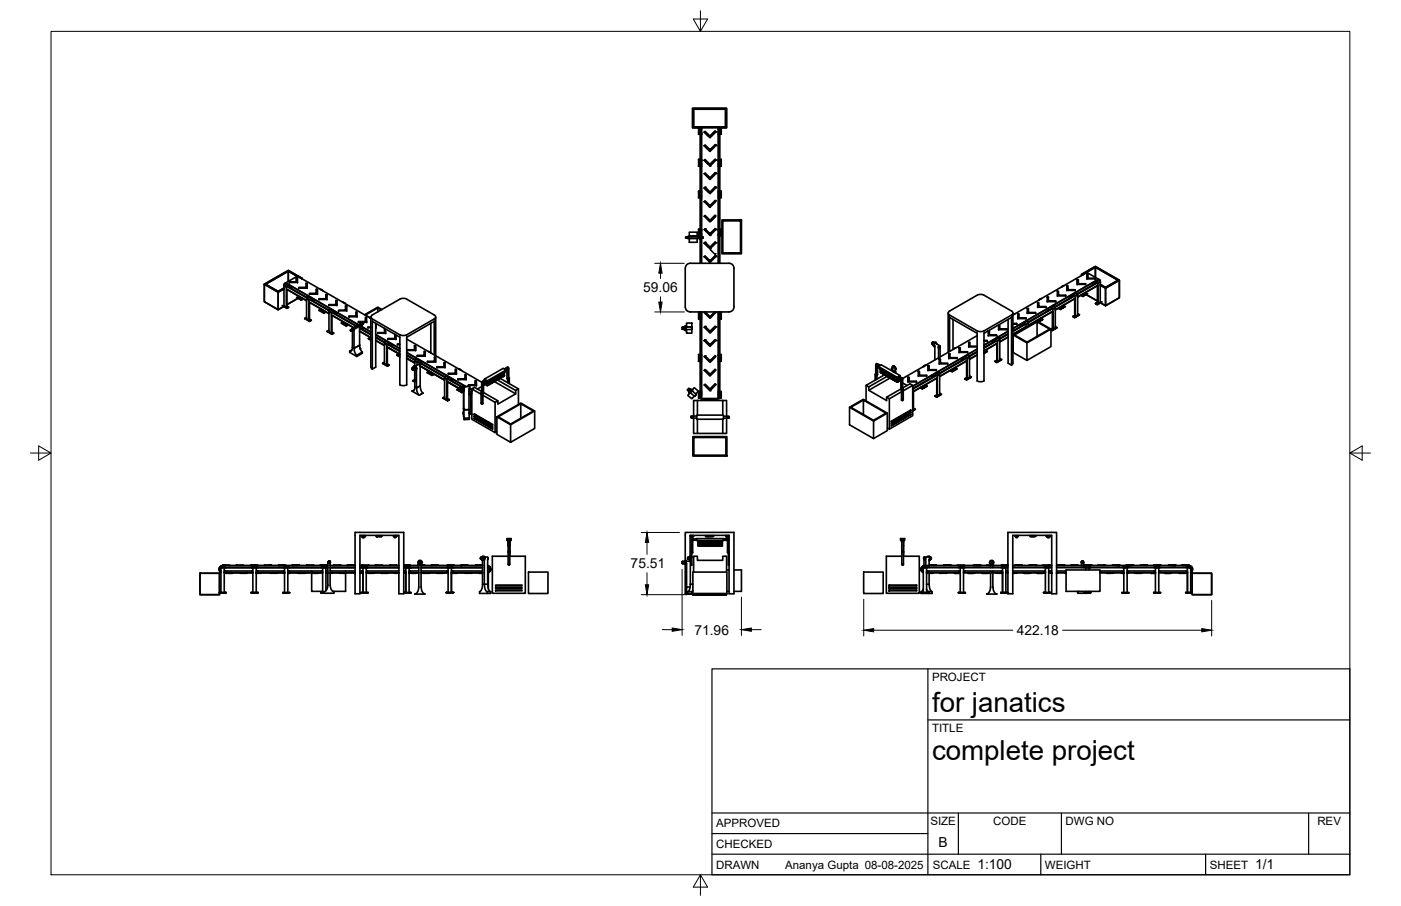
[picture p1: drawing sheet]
<svg xmlns="http://www.w3.org/2000/svg" width="432mm" height="279mm" viewBox="0 0 432 279" stroke-linecap="round" stroke-linejoin="round" font-family="sans-serif">
<defs><g id="words">
<g font-size="8.5">
<text x="287.3" y="219.5">for janatics</text>
<text x="287.3" y="234.5">complete project</text>
</g>
<g font-size="4.3">
<text x="198.2" y="90.2">59.06</text>
<text x="194.4" y="175.3">75.51</text>
<text x="214" y="195.7">71.96</text>
<text x="313.4" y="195.9">422.18</text>
<text x="289.3" y="261.2">B</text>
<text x="301.2" y="268.1">1:100</text>
<text x="386.8" y="268.1">1/1</text>
</g>
<g font-size="3.5">
<text x="287.3" y="210.1">PROJECT</text>
<text x="287.3" y="225.8">TITLE</text>
<text x="220.7" y="255.2">APPROVED</text>
<text x="286.7" y="254.5">SIZE</text>
<text x="306.1" y="254.5">CODE</text>
<text x="328.4" y="254.5">DWG NO</text>
<text x="406" y="254.5">REV</text>
<text x="220.7" y="261.5">CHECKED</text>
<text x="220.7" y="267.9">DRAWN</text>
<text x="242" y="267.9">Ananya Gupta 08-08-2025</text>
<text x="287.5" y="267.9">SCALE</text>
<text x="322.1" y="267.9">WEIGHT</text>
<text x="372.9" y="267.9">SHEET</text>
</g>
</g></defs>
<!-- layer: Visible -->
<g fill="none" stroke="#000" stroke-width=".51">
<path d="M213.8 33.7h9.8v5.4h-9.8zM215.3 39.4v2M215.6 39.9v1M215.8 39.6h.2zM215.8 39.6v33.4h.2M215.8 39.9h-.2v1M216 39.4h-2.5v-6h10.4v6h-2.3M216 39.9v1M216 39.9h.3M216 39.4v.5M216 39.4h.3M216 39.4v.2"/>
<path d="M216.3 39.3h5zM216.3 39.4v33.8M221.3 39.3h-5l-.3 .1M221.3 39.4v41.8M221.3 39.9h.3M221.3 39.4h.3M221.3 39.3h.3M221.6 39.6h.2zM221.6 39.9v1M221.6 39.4v.5M221.6 39.3v.3M221.6 39.3v.1"/>
<path d="M221.8 39.6v41.6M221.8 39.9h.3v1h-.3M222.3 39.4v2M215.3 51.3h.5zM215.3 49.2h.5zM215.3 49.2v2.1M215.3 41.4h.5zM215.6 50.7h.2M215.6 49.7v1M215.6 40.9h.2M215.6 59.5v1M215.8 49.7h-.2v1"/>
<path d="M215.8 59.5h-.2v1M215.8 58.9h-.5v2.1h.5M216 59.5v.7M216 59.5h.3M216 49.8v.6M216 50.4h.3M216 49.8h.3M216 51.2h.3M216 50.7v.5M216 50.7h.3M216 50.4v.3M216 41.3h.3"/>
<path d="M216 40.9v.4M216 40.9h.3M216 59.1h.1M216 51.2v8.1M216 41.3v8.1M216 41.4h.1M216 49.2h.1M216 58.9l.3 .1M216 51.3h.3M216 41.4h.3M216.1 49.2h.2M216.1 58.9v.1"/>
<path d="M216.3 59.3h-.3v.2M216.3 49.5h-.3v.3M216.3 49.3h-.3v.2M217.1 44.9l.2-.2 1.5 1.5 1.6-1.6 .3 .3-1.9 1.8zM217.1 40.7l1.2 1.3M217.1 49.4l1.2 1.3M217.1 58l1.2 1.2M217.1 44.9l1.2 1.3M217.2 40.6l.1-.1 1.5 1.5 1.6-1.6 .3 .3-1.9 1.8-1.7-1.8zM217.2 49.3l.1-.1 1.5 1.5 1.6-1.6 .3 .3-1.9 1.8-1.7-1.8zM217.2 53.5l.1-.2 1.5 1.5 1.6-1.5 .3 .2-1.9 1.9-1.7-1.8zM217.2 57.8l.1-.1 1.5 1.5 1.6-1.6 .3 .3-1.9 1.8-1.7-1.7z"/>
<path d="M218.6 55.1l.2 .3M218.6 46.5l.2 .2M220.6 40.6l-.2-.2-1.3 1.3M220.6 49.3l-.2-.2-1.3 1.3M221.3 59.5h.3M221.3 59.3h.3v.2M221.3 50.4h.3M221.3 49.8h.3M221.3 49.5h.3v.3M221.3 49.3h.3v.2M221.3 51.2h.3M221.3 50.7h.3"/>
<path d="M221.3 41.3h.3M221.3 40.9h.3M221.3 51.3h.3M221.3 49.2h.3M221.3 41.4h.3M221.6 41.4h.1M221.5 49.2h.1M221.5 58.9l-.2 .1M221.5 58.9h.1M221.6 51.2v8.1M221.6 41.3v8M221.6 59.5v.7"/>
<path d="M221.6 49.8v.6M221.6 50.7v.5M221.6 50.4v.3M221.6 40.9v.4M221.8 41.4h.5zM221.8 49.7h.3v1h-.3M221.8 51.3h.5zM221.8 49.2h.5v2.1M221.8 59.5h.3v1h-.3M221.8 58.9h.5v2.1h-.5M211.3 73.1v.3M211.7 73.1h-.4v.3h.4"/>
<path d="M211.7 73.1v.3M211.7 73.1h.1M211.7 73.4h.1M211.8 73.1l3.8-.1v.5h-3.7zM212.1 73v.5M212.4 72.8h2.5h-2.5v-1.2h2.5v1.4M212.4 73.5h2.5v1.2h-2.5zM212.4 73.5h.1M212.4 72.8v.2M212.4 72.8h.1M212.4 72.9h2.5M215.3 73v.5"/>
<path d="M215.3 72.7h.5zM215.6 60.5h.2M215.6 72.2h.2M215.6 71.2h.2h-.2v1zM215.6 73h.1M215.6 73.4h.1M215.6 72.9v.7M215.6 73v.4M215.6 72.9l.2 .1M215.6 72.9h.1M215.8 73.4l-.2 .2M215.8 72.9v.7"/>
<path d="M215.8 70.7h-.5v2M216 73v.5M216 73h.1M216 73v.4l-.2 .1v7.7M216 73.2h.3M216 72.5v.7M216 60.5v10.3M216 71.2v1M216 71.2h.3M216 72.5h.3M216 60.2h.3M216 60.5h.3"/>
<path d="M216 60.2v.3M216 70.8h.1M216 70.8v.2M216 73.4v7.8M216 72.7h.1M216 70.7h.3M216 72.7h.3M216 61h.3M216.1 72.7h.1M216.2 73.2h.1M216.2 73.2v.1M216.3 73.2v.1"/>
<path d="M216.3 73.3l-.1 .1M216.3 73.3h.1M216.3 73.2h.1M216.3 73.3l-.3 .1M216.3 71h-.3v.2M216.3 72.2h-.3v.3M216.3 73.3v7.9M216.3 73.3v.1M216.3 73.2v.2M216.3 73.4h.4M216.7 73.2v.1M216.7 73.2v.2"/>
<path d="M216.7 73.2h-.4M216.7 73.3v.1M217.1 75l1.2 1.2M217.2 62.1l.1-.2 1.5 1.5 1.6-1.6 .3 .3-1.9 1.8-1.7-1.7zM217.2 66.6l.1-.2 1.5 1.5 1.6-1.5 .3 .2-1.9 1.9-1.7-1.8zM217.2 70.7l.1-.1 1.5 1.5 1.6-1.6 .3 .3-1.9 1.8-1.7-1.8zM217.2 74.8l.1-.1 1.5 1.5 1.6-1.6 .3 .3-1.9 1.8-1.7-1.7zM217.2 79l.1-.1 1.5 1.5 1.6-1.6 .3 .3-1.9 1.8-1.7-1.7zM218.6 63.7l.2 .2M219 77l1.4 1.5 .3-.3M219.1 76.5l-.2 .2M220.4 66.9l-1.3 1.3"/>
<path d="M220.4 70.5l.2 .2M220.4 74.6l.2 .2M221.3 71.2h.3M221.3 71h.3v.2M221.3 70.7h.3M221.3 72.7h.3M221.3 72.5h.3M221.3 72.2h.3v.3M221.3 60.2h.3M221.3 61h.3M221.3 60.5h.3M221.5 72.7h.1"/>
<path d="M221.6 72.5v8.7M221.6 60.5v10.5M221.6 71.2v1M221.6 60.2v.3M221.8 72.7h.5zM221.8 70.7h.5v2M222.1 71.2h-.3h.3v1h-.3M222.5 67.8h6v10.5h-6zM222.8 68.1h5.4v9.9h-5.4zM87 94.3l1.4 .8M87 94.2l1.4 .8M87.4 94.5l-1.7 1"/>
<path d="M87.5 89.1l-1.8 1M87.5 87.9l22.2 12.7M87.7 88l-.2 .1 .7 .4M87.7 87.8l-.2 .1v6.4l.7 .4M87.9 87.4l-.2 .1 .6-.1 22.3 12.8M87.9 87.4l3.5-2.1h.5l22.4 12.9M87.9 87.5l.7 .4M87.9 87.5l-.3 .2-.1 .6M88.1 87.4l-.2 .1M88.2 88.5v6.2l.2-.1v-5.4l6.1 3.5M88.3 87.4l22.3 12.8M88.4 88.4l-.2 .1"/>
<path d="M88.4 94.4l.6 .3M88.4 95l.6-.3zM88.6 87.9l.3 .5 .6-.3M88.6 89.4l5.9 3.4M88.7 89.3l-.3 .1M88.8 87.7l-.2 .2M88.9 83.6l-7 4.1 3.8 2.2 1.8-1.1M88.9 88.4l5.7 3.3 .1-.2M89.2 87.1h2.5v-1.5h-.4v1.3h-2.1v.3M90 88.4l-.6 .3M90.2 88.5l-.6 .3M91.3 85.6v1.2"/>
<path d="M91.4 91.8l1.4 .8M91.4 91.7l1.4 .8M91.7 85.2l-2.8-1.6v3.2M91.7 87.1v.1M91.8 85.2l.7 .4M91.8 85.2l-.1 .1M91.8 85.2l-.2 .1M91.8 92l-3.4 2M91.9 91.3v.4l.7 .4M92.2 88.6h2.1v-1.3h.4v1.5h-2.5zM92.2 88.8v.1M92.2 88.6v.1"/>
<path d="M92.5 85.6h.1M92.6 91.7v.4l.2-.3M92.8 91.8l.6 .4M92.8 92.5l.6-.3zM93.1 86l-4.2-2.6-7.4 4.3v5.3l4.2 2.5v-5.4l-4.2-2.4M93.1 85.9h-.1M93.9 98.2l1.5 .8M94.3 87.3v.1M94.5 97.9l-.6 .4 1.5 .8M94.5 97.9h.1M94.5 92.1v6.2l.7 .4M94.7 92l-.2 .1 .7 .4"/>
<path d="M94.7 88.8v.1M94.9 91.5l.4 .2M95.1 91.3l-.4 .2h.2M95.1 91.4l-.2 .1M95.2 92.5v6.2l.2-.1v-5.4l6 3.5-5.8-3.3M95.3 91.7l.3 .2M95.4 92.4l-.2 .1M95.4 90.7h2.5v-1.5h-.4v1.3h-2.1v.3M95.4 99l.5-.3zM95.4 98.4l.5 .3M95.4 93.4h.3M95.5 91.6l-.2 .1"/>
<path d="M95.6 91.9l.3 .6M95.8 91.7l-.2 .2M95.9 92.5l5.6 3.2M96.5 92.1l-.6 .4M97 92.4l-.6 .4M97.2 92.5l-.6 .4M97.5 89.2v1.1M97.9 90.7v.1M98.3 92.1h2.1v-1.2h.4v1.5h-2.5zM98.3 92.4v.1M98.3 95.6l1.5 .9M98.8 89.2l.5 .2"/>
<path d="M98.8 89.2v.1M98.9 95.3l-.6 .4 1.5 .9M98.9 95.3h.1M98.9 95.3v.5l.7 .4M99.3 89.4l-.1 .1M99.3 89.4l.2 .2M99.5 89.6h.1M99.5 89.6v.1M99.6 95.7v.5l.2-.4 .6 .4M99.8 96.5l.6-.3zM100.4 90.9v.1M100.8 90.9v.1"/>
<path d="M100.8 92.4v.1M101.4 96.1v6.2l.7 .4M101.4 93.9h2.1v-1.3h.4v1.5h-2.5zM101.4 94.1v.2M101.4 93.9v.1M101.6 96l-.2 .1 .7 .4M101.6 95.5l.4-.2zM101.6 95.5l-.1 .2M101.8 95.5l.4 .2M102.1 96.5v6.2l.2-.1v-5.4l6.7 3.9M102.2 95.7l.2 .2M102.3 96.4l-.2 .1"/>
<path d="M102.3 97.3h.3M102.4 95.5l-.2 .2M102.4 95.9l.4 .5 6.9 4 .2-.1M102.5 97.4l6.5 3.7M102.7 95.7l-.3 .2M103.5 92.6v.2M103.7 96.3l-.6 .3M103.9 94.1v.2M104 96.5l-.6 .3M104.1 96.5l-.6 .3M104.4 95.7h2.1v-1.3h.4v1.4h-2.5zM104.4 95.8v.2"/>
<path d="M105.2 99.6l1.5 .9M105.7 93.2h.1M105.7 93.2l.5 .2M105.8 99.3h.1M105.8 99.3l-.6 .4 1.5 .9M105.8 99.3v.4l.7 .4M106.2 93.4l-.1 .1M106.2 93.4l.2 .2M106.4 93.6h.1M106.5 94.4v.1M106.5 99.7v.4l.2-.3M106.7 99.8l.6 .3"/>
<path d="M106.9 94.4v.1M106.9 95.8v.2M107.6 97.7h2.4v-1.5h-.3v1.3h-2.1v.3M107.6 97.5v.1M110 97.7v.1M110 97.5v.1M110.5 99.4h2.5v-1.5h-.4v1.3h-2.1v.3M110.5 99.2v.1M111 99.8l.3 .2M111.3 100l-.3-.2-.1 .3M111.3 100l.2 .4-.2 .1M111.3 99.9h.1"/>
<path d="M111.3 99.9l.3 .1-.1 .2M111.4 99.9l.1 .5M111.4 99.9l.2 .2M111.6 99.9h.1M111.6 99.9l.1 .1M111.6 99.8l.4-.1-.3 .3M111.7 99.9v.1M111.7 99.9h-.1M111.7 100h.1M111.9 99.7h.1M112 99.7v.1M113 99.2v.2"/>
<path d="M114 98l.3 .1M114 98h-.1M114.3 97.7v15.5M114.7 98.4l8.5 4.9M115.8 99.7v13.5l-1.1 .6M115.9 99.8l-.1 1.3M116.5 96.2v-1.2l-3.9 2.2 1.4 .8M116.5 95l1 .5M117.7 95.4l-1.3-.7-4 2.4M123.2 92.3l-8.4 4.8-.5 .5 .5 .7M123.2 92.2l1.3-.2 .9 .2 8.4 4.9 .5 .5-.5 .7M132.8 99.7v9.1"/>
<path d="M133.8 98.4l-8.4 4.8-.9 .3-1.3-.3M134.3 97.7v12M211.6 99.6h1.6v1.2h-1.6zM212.7 96.2h12M212.7 96.2a1.52 1.52 0 0 1-1.5-1.5v-12a1.49 1.49 0 0 1 1.5-1.5h12a1.49 1.49 0 0 1 1.5 1.5v12a1.49 1.49 0 0 1-1.5 1.5M215.6 97.9h.2zM215.6 96.8v1.1M215.8 96.2v26.3h.2v.4M215.8 96.8h-.2v1.1M215.8 96.3h-.5v2.1h.5M216 97.8v11.7M216 96.6v.6"/>
<path d="M216 96.6h.3M216 96.4v.2M216 97.8h.3M216 96.4h.1M216 96.2v.2M216 96.3h.3zM216 98.4h.3M216.1 98.4h.1M216.3 96.2v26.7h-.3M216.3 97.2h-.3v.6M217.3 96.2l-.2 .2 1.7 1.8 1.9-1.9-.2-.1M217.4 96.2l1.4 1.5 1.5-1.5"/>
<path d="M218.6 80.7l.2 .2M221.3 96.2v26.7l-5 .1 5.3-.1-.3-.1M221.3 98.4h.2M221.3 97.2h.3v.6M221.3 96.6h.3M221.3 96.3h.3zM221.3 97.8h.3M221.5 98.4h.1M221.6 96.2v.4M221.6 97.8v11.7M221.6 96.6v.6M221.8 96.2v26.3h-.2"/>
<path d="M221.8 96.8h.3v1.1h-.3h.3M221.8 96.3h.5v2.1h-.5M292.2 96.5v12.1M292.7 95.9l-.4 .5 .4 .7M293.7 98.5v9.3M301.2 91l-8.5 4.9M301.2 91l1.3-.2 .8 .2M303.3 91l8.5 4.9 .4 .5-.1 .5-8.8 5.1-.8 .3-1.3-.3-8.5-4.8M310.7 98.5v13.5l1.1 .6M312.2 96.5v15.5l-.4 .6M312.2 99.7h1.2v.2h-1.2M312.7 96.8l-.5 .2"/>
<path d="M312.7 96.8v.1M313.4 99.9v.2M313.4 99.7v.3M313.7 96.8h.3v1.2h2.3v.3h-2.6zM313.7 96.8v.1M313.7 98.3v.1M314 96.8v.1M314.7 99.9l.6 .3M315.3 99.5l.4 .3-.1 .3-3.4 1.9M315.6 99.4l.3 .1-.2 .3M316.3 98.3v.1M316.3 98v.3"/>
<path d="M316.3 99l.3 .1M316.4 98.9l.4 .2h-.2M316.6 99.1l-.7 .4M316.6 95.1h.4v1.3h2.2v.2h-2.6zM316.6 96.6v.1M316.6 96.4v.1M316.8 99.6l.1 .1-.8 .3M316.9 99.7v.9M317 95.1v.2M319.2 96.6v.1M319.6 99.1l-.2-.1 .1 .2M319.6 99.3l-6.9 4 3.8 2.2 7-4-3.9-2.2v4.4"/>
<path d="M319.8 93.3h.4v1.2h2.2v.2h-2.6zM319.8 93.3v.1M319.8 94.7v.1M319.9 98.7l-.5 .3M320 99.3l1.4-.8-1.3 .8M320.1 98.6v.4l-.2-.3M320.3 92.5h.1M320.5 92.3h.1M320.5 92.3l-.2 .2M320.8 98.1v.5l-.7 .4M320.9 98.1l.5 .4M320.9 98.1l-.1 .1"/>
<path d="M320.9 92.1l-.4 .2M320.9 92.1h.1M322.4 94.7v.1M322.6 95.3l.6 .4-.6-.3M322.8 91.6h.3v1.2h2.3v.2h-2.6zM322.8 93v.1M322.8 92.8v.1M322.8 95.5v.4M323 95.1l.6 .4M323.1 91.6v.1M323.9 94.6l.3 .1M324.1 96.2h.3"/>
<path d="M324.1 96.2l-7.2 4.2M324.2 94.7l-.3 .6-7 4-.1-.2M324.2 94.4l.2 .1M324.4 94.5l-.2 .2M324.5 95.3v6.2l-.1-.1v-5.3l-7.5 4.2M324.6 94.2l.5 .2zM324.9 94.3l-.5 .2M325.1 94.8l.1 .1-.8 .4M325.2 94.9v6.2l-.7 .4M325.4 92.8v.1M325.4 93v.1M325.9 89.8h.3v1.2h2.3v.2h-2.6z"/>
<path d="M325.9 91.2v.2M326.3 95l.5 .4zM326.8 95.4l1.5-.9-1.5 .9M327 94.6v.4l-.2-.3-.5 .3M327.2 88.5h.1M327.4 88.3h.1M327.4 88.3l-.2 .2M327.8 88.1l-.4 .2M327.8 88.1h.1M328.3 94.5l-.6-.3v.4l-.7 .4M328.5 91v.1M328.5 91.2v.2"/>
<path d="M328.8 88.1h.4v1.2h2.2v.3h-2.6zM328.8 89.6v.1M328.8 88.1v1.1M329.4 91.4l.7 .3M329.6 91.3l.6 .3M330.7 97.6l.5 .4zM330.8 91.3l-5.6 3.2-.1-.1M330.8 90.6l.3 .2M331 92.2l.2 .1M331 92.3l-5.8 3.3M331.1 90.8l-.3 .5-.6-.3M331.1 90.4l.2 .2"/>
<path d="M331.2 97.9l1.5-.9-1.5 1M331.2 97.3l-.5 .3M331.3 90.6l-.2 .2M331.4 89.6v.1M331.4 89.3v.3M331.4 91.4v6.2l-.2-.1 .1-5.4-6.1 3.4M331.5 90.2l.3 .2M331.6 90.2l.4 .2h-.2M331.8 90.4l-.5 .2M332 90.9l.1 .1-.8 .3M332 86.3h.4v1.2h2.2v.2h-2.6zM332 87.7v.1"/>
<path d="M332 86.3v1.1M332.1 91v6.2l-.7 .4M332.1 96.7h.1M332.2 96.7l.5 .3M332.4 86.3v.1M333.2 91l.6 .4zM333.4 85v-.4l4.2-2.4 7.4 4.2v5.4l-4.3 2.5M333.4 84.6l.3 .2M334 90.6v.4l-.2-.3-.6 .3M334.4 84.3l-.6 .4M334.6 87.5v.1M334.6 87.7v.1"/>
<path d="M334.7 90.1v.5l-.7 .4M334.8 90.8l3.4 2M334.8 84.1l-.7 .4M334.8 84.1h.1M334.8 84.1h.2M335 84.6h.3v1.2h2.3v.2h-2.6zM335 86v.1M335 84.6v1.1M335.2 90.6l-1.4 .8M335.2 90.5l-1.4 .8M336.4 87.4l.6 .3M336.6 87.2l.6 .4"/>
<path d="M337.6 86v.1M337.6 85.8v.3M337.6 85.6v-3.2l7 4-3.9 2.2-1.6-.9M337.6 82.4l-3 1.7M337.7 93.6l.5 .4zM337.8 87.3l-5.7 3.3-.1-.2M337.8 86.6l.3 .1M338 88.2h.2M338.1 86.7l-.3 .6-.7-.3M338.2 93.2l-.5 .4M338.3 86.3l-26.1 15M338.4 87.4v6.2l-.2-.1v-5.4l-6.1 3.5 5.9-3.4"/>
<path d="M338.6 86.3h.2M338.8 86.3l-.7 .4M338.8 86.3l.3 .2v.7M338.8 86.2l-3.6-2h-.5l-22.5 12.9M338.8 86.3l.1 .1M338.9 86.6l.2 .1v6.4l-.7 .5M338.9 86.4h.1M338.9 86.4l-.6-.1-26.1 15M339 86.8l.1 .1-.9 .4M339.1 86.7l-26.9 15.5M339.1 87.9l1.6 1M339.6 93.2l-1.4 .8"/>
<path d="M339.6 93.1l-1.4 .8M345 86.4l-4.3 2.5v5.4l-1.5-.9M100.8 102.2l1.5 .8M101.4 101.8l-.6 .4 1.5 .9M101.4 101.8v.1M102.3 102.4l.5 .3M102.3 103l.5-.3zM106.7 100.5l.6-.4zM107.8 108.3v.4l2.2 1.2 1.7-1v-.3l-1.7 1v.3M108 101.8v.2M108 102l.3 .1M108 101.7v.1"/>
<path d="M108 101.8l.3 .1M108.1 101.7l.2 .2M108.1 102.1h.2M108.2 102.1h.1M108.2 101.9v.2M108.3 101.9h-.1M108.3 101.5v.1M108.3 101.5l.3 .2M108.4 101.6h.1M108.4 101.5h-.1M108.4 101.5h.1M108.5 101.8l-.1 .2z"/>
<path d="M108.5 101.8l-.1 .1M108.5 102l-.2 .1M108.5 107.9l-.7 .4M108.5 102h.1M108.5 101.7v.1M108.5 101.7l-.2 .2M108.5 101.4l-.1 .1M108.5 101.7h-.5M108.5 102h-.1M108.5 101.9v.1M108.5 101.9l.1 .1M108.6 102h-.1"/>
<path d="M108.6 102h.1M108.6 107.1h.1M108.6 101.3l.2 .5 .3-.1-.3 .2M108.6 102v5.1M108.6 101.3h.1M108.6 107.1a1.08 1.08 0 0 1-.5 1.2h-.3M108.7 101.6v.4zM108.7 101.6l-.2 .2M108.7 101.3h.1M108.8 101.9v.1M108.8 101.9l-.3 .2M109.1 101.6l1.7-1v5.8l-1.7 1z"/>
<path d="M109.9 100.3l.4-.2zM110 100.2l.3 .1M110.3 100.3h.1M110.4 100.3v.1M110.8 100.1l.3 .3-.3 .3M110.8 100.1l.4-.1 .1 .4M110.8 100.1l-2.3 1.3 .3 .2v.3M110.8 106.4l-1.7 1 .2 1.1 .7 1M110.8 101.3l3.5 2M110.8 100.8l.1 .1M110.8 102.2l3.5 2M110.8 106.4l.2 1.1 .7 1.1"/>
<path d="M110.8 102.1l3.5 2M110.9 100l.4 .1v.4M111 107.4l.1 .1M111 107.5v.1M111 100.6h.1M111.2 100.6l3.1 1.8M111.2 100.6l3.1 1.7M111.3 100.5h.1M111.3 100.5l-.3 .2M111.3 100.7l-.4 .2 .1 .3 3.3 1.9M111.5 100.3l-.2 .3M111.7 100l-.1 .1"/>
<path d="M111.9 101l-.6 .4M112.4 101.3l-.6 .3M113.4 100.9v.1M113.4 101.1h.9M113.5 104.4l.8 .4M114.1 104.1l-.6 .4 .8 .4M114.1 104.1v.4l.2 .1M114.3 100.9h-.9v.3M114.3 113.2l.5 .6M114.7 113.8v-14.7l8.5 4.9v14.7M115.8 103.9l2.7 1.6 .4-.2M115.8 104.1l7.4 4.3"/>
<path d="M115.8 105l2.7 1.5M115.8 105l2.7 1.6M115.8 103.3l7.4 4.2M115.8 103.2l7.4 4.3M115.9 100.9v.2M116.4 102.8v.1M117.9 112l1.5 .8M118.5 111.7l-.6 .4 1.5 .8M118.5 105.9v6.2l.7 .4M118.5 101.4v1.2h-2.1v.2M118.6 105.8l-.1 .1 .7 .4M118.9 101.5v1.3h-2.5"/>
<path d="M118.9 102.8v.1M119 105.1l-.3 .2M119.1 105.2l-.2 .1h.2M119.2 106.3v6.2l.2-.1v-5.4l3.8 2.2-3.8-2M119.3 105.2l-.2 .1 .4 .4M119.4 106.2l-.2 .1M119.4 112.2l.5 .3M119.4 112.8l.5-.3zM119.6 104.4v.1M119.6 107.2l3.6 2.1M119.8 105.5l-.3 .2 .3 .6 .6-.4M119.8 106.3l3.4 1.9"/>
<path d="M120.9 106.2l-.5 .4M121.1 106.3l-.6 .4M121.7 104.3v-1.2v1.3h-2.1v.3M122.1 103.3v1.3h-2.5M122.1 104.6v.1M122.3 109.5l.9 .5M122.5 106.1v.1M122.5 106.3h.7M122.9 109.1v.1M122.9 109.1l-.6 .5 .9 .5M122.9 109.1v.5l.3 .2M123.2 106.1h-.7v.3"/>
<path d="M123.2 118.7l1.3 .2 .9-.2M125.3 104.6l23.2 13.3 .2-.1 .1 .3M125.3 109.4l2.5 1.5 .2-.2M125.3 109.6l16.9 9.7M125.3 110.5l2.5 1.4zM125.3 110.5l2.5 1.5M125.6 107.9h2.1v-1.3h.4v1.5h-2.5zM125.6 108.1v.1M127 113.5l.6-.1 .2 .4-.2 .2M127.1 113.6l.3 .1v.4M127.1 113.8l.1 .2zM127.1 113.6h-.1"/>
<path d="M127.1 113.5l.4 .2-.1 .4M127.1 113.5v.1M127.2 113.5l.3 .2v.4M127.3 117.4l.5 .3M127.4 113.4l-.3 .1M127.4 113.3l.2-.3 .5 .5v.4l-.3 .1M127.4 114.1l-.1 .1M127.4 114.1h.1M127.6 113.2l-.2 .1a.37 .37 0 0 1 .2-.4 .37 .37 0 0 1 .5 .2v.2a.38 .38 0 0 1 .2 .5 .38 .38 0 0 1-.5 .2l-.4 .1M127.6 112.8l.5 .1v.2M127.7 106.6v.1M127.8 117.1h.1"/>
<path d="M127.8 117.1l-.5 .4 .5 .3M127.8 117.5v-3.5v5.3a.92 .92 0 0 1-.8 1.3M127.8 111.3v1.5M127.8 117.5h.1M128 111.2l-.2 .1 .7 .4M128 113.9l-.3 .1M128 112.9l1.2-.6 .3 .7M128.1 108.1v.1M128.1 106.9v1M128.2 113.1l.1 .7M128.4 113.9v5.8M128.4 110.5l-.4 .2h.4"/>
<path d="M128.4 119.6l.3 1.7 .5 .6M128.5 113.7l-.4 .4M128.5 111.7v.9M128.6 110.6l-.2 .1 .5 .4M128.6 109.8h2.5v-1.5h-.4v1.3h-2.1v.3M128.7 111.6l-.2 .1M128.8 112.5h-.1M128.9 111.1l.3 .5 7.9 4.6 .2-.1M129.1 110.9l-.2 .2M129.2 112.3l.3 .6M129.5 119l-1.1 .7M129.5 119l.4 1.6 .5 .6"/>
<path d="M129.5 112.9l7.5 4.3zM130.1 111.5l-.6 .3M130.4 111.7l-.6 .3M130.5 111.7l-.6 .3M131.1 109.8v.1M131.7 114.8l1.4 .9M131.8 111.4h2.1v-1.3h.4v1.5h-2.5zM131.8 111.6v.1M131.8 111.4v.1M132.1 108.4l.2 .1M132.2 114.5h.1M132.2 114.5l-.5 .4 1.4 .9"/>
<path d="M132.2 114.5v.5l.7 .4M132.2 108.5l.6 .3M132.8 108.8h.1M132.8 108.8v.1M132.9 114.9v.5l.2-.4 .6 .4M133.1 115.7l.6-.3zM133.8 109.5v-10.4l-8.5 4.9v14.7M133.9 110.1v.2M134.3 110.1v.2M134.3 111.6v.1M134.3 110.4v1M134.7 113.1h2.1v-1.3h.4v1.5h-2.5z"/>
<path d="M134.7 113.3v.1M134.7 113.1v.1M134.7 113.3h.1M137 117.3l-7.5-4.3v6M137 116.6v6.2l.8 .4M137.2 111.8v.1M137.2 113.3v.1M137.2 116.5l-.2 .1 .8 .4M137.6 115.8l-.3 .3h.4M137.8 117v6.2l.1-.1v-5.4l3.8 2.2-3.8-2M137.9 116l-.2 .1 .2 .1M137.9 116.2l.2 .2"/>
<path d="M137.9 116.9l-.1 .1M138.1 116.1l-.2 .1M138.1 116.4l.4 .6 4 2.3M138.2 117.9l3.5 2.1M138.2 115.3h2.5v-1.5h-.4v1.3h-2.1v.3M138.2 115.1v.1M138.4 116.3l-.3 .1M139.3 116.8l-.6 .3M139.7 117l-.6 .3M139.7 117.1l-.6 .3M140.7 115.3v.1M140.7 115.1v.1"/>
<path d="M141.2 117.1h2.5v-1.6h-.4v1.3h-2.1v.4M141.2 116.8v.1M141.3 113.7l.3 .1M141.5 113.9h.3M141.7 119.4l.1 .6zM141.8 113.9l-.1 .1M141.8 113.9l.2 .3M141.9 119.4v.6M141.9 119.4h.1M141.9 119.4h-.2M142 114.2h.1M142.3 119.3l.3-.2 .1 1.1-.4-.1"/>
<path d="M142.3 119.3l-.4 .1M142.3 119.4h-.4M142.3 119.4v.7h-.4M142.6 119.1l.1-.1v1.4l-.1-.2M142.7 119l.3 .2-.3 .2M142.9 119l.1 1.3M142.9 119.4l.1 .7h-.2M143 118.9v.4l1.7-.1v.8M143.4 119.1v.2M143.7 117.1v.1M143.7 119.2l-18.4-10.4 18.3 10.5M144.4 118.9h2.4v-1.5h-.3v1.3h-2.1v.3"/>
<path d="M144.7 119.2h.1M144.8 119.2v.7l.6 .4-.9-.3v6.3M145.4 119.9v9.4l7.2 4.1v-9.3M146.5 117.4v1.2M146.8 118.7v.2M148.5 119.2l-1.3 .8M148.5 118v3M148.6 118l.1 .1M148.6 117.9l.1 .3zM148.6 117.8l.9-.7 .4 .3-.8 .5M148.6 117.6l.2 .1M148.7 118.1v.1"/>
<path d="M148.8 118.2v6.2l-.2 .2M148.8 117.7l.2 .3v3.2l-.2 .2M148.8 117.7l-.3 .1M148.9 117.8l.2 .1M149.1 117.9l-.1 .3M149.1 118.2l.5 .3M149.3 116.9l5.8-3.3 .9 .5-5.8 3.4zM149.3 116.9v.4M149.5 118.4l.1 .1M149.8 117.8l.2 1M149.8 118.4l-.8 .5M149.9 117.4v.3l-.8 .5"/>
<path d="M150 117.9v.9M150 118.8h.1M150.2 117.5v.4l-.3-.1M150.3 117.9l-.1 1-.1-.9M150.4 117.9l-.1 .9M150.6 117.8l-.2 .9M150.7 117.7l-.1 1M150.7 118.5h.1M150.9 117.6l-.2 .9M151 117.5l-.1 1M151.2 117.4l-.2 1M151.3 118.1h.1"/>
<path d="M151.3 117.3l-.1 1M151.5 117.2l-.1 1M151.7 117.1v1M151.8 118l-.3 .1M151.8 117.1v.9M152 117.8h-.1M152 116.9l-.2 1M152.1 116.9l-.1 .9M152.3 116.8l-.2 .9M152.4 117.7l6.5 3.8-5.5 3.1v-1l-4.4-2.5M152.4 117.6l-.1 .1M152.4 116.7v.9"/>
<path d="M152.6 116.6l-.2 1M152.7 116.5v1M152.9 116.4v1M153 116.4v.9M153 117.3l-.4 .2M153.2 116.2l-.2 1M153.3 117.2l5.6 3.2v1.1M153.3 116.2l-.1 .9M153.5 116.1l-.2 .9M153.6 116l-.1 1M153.8 116.7h.1M153.8 115.9l-.2 1"/>
<path d="M154 115.8l-.2 .9M154.1 116.7l5.7 3.2-.9 .5M154.1 115.7v1M154.1 116.7h-.1M154.3 115.6l-.2 1M154.4 116.4h.1M154.4 115.5l-.1 1M154.6 115.4l-.2 1M154.7 115.4l-.1 1M154.9 115.3l-.2 1M155 116.2h-.1M155 115.2v1"/>
<path d="M155.2 115.1l-.2 1M155.3 115l-.1 1M155.5 114.9l-.2 1M155.6 114.8l-5.4 3.2M156 114.1v.5l-5.8 3.4-.4-.2M156.3 113.3h.3l.2 .3v4.6M156.4 113.3l.1 .1M156.4 113.3l-1 .5M156.4 116.6l.1 .2zM156.4 116.9v1.1M156.5 113.5h.1M156.6 113.5v3.4l-.3-.3v-2.5"/>
<path d="M156.6 113.9l-.6 .3M156.6 113.5l-.8 .5M156.8 116.3l.2 2M156.8 116.7h.1M156.8 116.7l-.2 .2M159.8 119.9v4.8M210.4 100.9v.7v-.6h.4M210.4 100.9h-.2v.6l.6 .1M210.8 100.9l-.4 .1M211.1 100.8h-.3v.8h.3M211.2 100.5v1.4M211.2 100.9h.2v-.4l-.2 .1v1.3"/>
<path d="M211.4 100.9v.7h-.2M211.4 101.6v.3h-.2M211.4 100.5v1.4M211.5 100.8h1.7M212.4 119.9l-.5 .3 .1 .2M212.4 119.9l.3 .2-.5 .6 .3 .2M212.4 119.9l-.4 .5M212.4 119.9h.1M213.2 100.9v1.8h-1.6v-1.1M213.2 100.8v.1M213.2 100.8v.8h-1.7M213.2 100.8h.1"/>
<path d="M215.3 111.4h.5zM215.6 110.9h.2M215.6 109.9v1M215.8 109.9h-.2v1M215.8 109.3h-.5v2.1M216 110.9v10M216 110.6h.3M216 109.7v.6M216 109.7h.3M216 110.9h.3M216 110.6v.3M216 111.5h.3"/>
<path d="M216 109.3h.1M216.1 109.3l.2 .1M216.3 110.3h-.3v.3M216.3 109.5l-.3 .2M217.2 100.8l.1-.1 1.5 1.5 1.6-1.6 .3 .2-1.9 1.9-1.7-1.8zM217.2 104.9l.1-.1 1.5 1.5 1.6-1.6 .3 .3-1.9 1.8-1.7-1.7zM217.2 109.9l.1-.2 1.5 1.6 1.6-1.6 .3 .2-1.9 1.9-1.7-1.8zM217.2 114.1l.1-.1 1.5 1.5 1.6-1.6 .3 .2-1.9 1.9-1.7-1.8zM217.2 118.6l.1-.1 1.5 1.5 1.6-1.6 .3 .2-1.9 1.9-1.7-1.8zM217.3 104.8l-.2 .3M217.6 114.2l1.2 1.3M220.4 101.1l-1.5 1.5"/>
<path d="M220.4 118.4l.2 .2M221.3 110.3h.3v.3M221.3 110.6h.3M221.3 109.7h.3M221.3 109.5l.3 .2M221.3 109.4h.3M221.3 111.5h.3M221.3 110.9h.3M221.6 109.3l-.1 .1M221.6 110.9v10.3M221.6 109.7v.6M221.6 110.6v.3"/>
<path d="M221.6 109.5h.1M221.8 109.9h.3v1h-.3M221.8 111.4h.5zM221.8 109.3h.5v2.1M266.9 118.9v4.7M269.9 115.5l.3 .3M269.9 115.2l-.2 2M269.9 115.2h.1M270.1 112.4l.8 .5M270.1 112.8v2.9l.2 .1M270.2 112.2h.2l-.2 .2M270.3 112.1l-.4 .4v4.6"/>
<path d="M270.3 115.8v1.1M270.3 115.5l-.1 .2zM270.5 113v2.5l-.2 .3M270.7 113l.9-.5 5.9 3.3-1 .6zM270.7 113v.5l5.9 3.4-5.5-3.2M271.3 113.9l.1 .9M271.3 112.6l-.8-.4-.4 .2v.4l.6 .4M271.4 114.9h.2M271.4 114v.9M271.6 115l.3 .1M271.6 114v1M271.7 114.1v1"/>
<path d="M271.9 114.2l.2 1M271.9 115h.1M272.1 114.3l.1 1M272.2 114.4l.1 1M272.4 114.5l.1 .9M272.5 114.6v.9M272.5 115.4h.1M272.5 115.5l.2 .1M272.6 115.6l-5.7 3.3 .9 .4M272.7 114.7l.1 1M272.8 114.8l.2 .9M273 114.9l.1 .9"/>
<path d="M273.1 114.9l.2 1M273.2 115.7v.1M273.3 115v1M273.3 116h.1M273.4 116.1l-5.6 3.2v1.1l5.5 3.1v-1l4.4-2.5M273.4 115.1v1M273.5 116.1l.2 .1M273.6 115.2v1M273.7 115.3l.2 1M273.9 115.4l.1 1M274 115.4l.2 1M274.2 115.5l.1 1v-.9"/>
<path d="M274.4 116.6h.1M274.4 116.6l-6.6 3.8M274.4 115.6v1M274.4 116.4h.1M274.5 116.7h.1M274.5 115.7v1M274.7 116.8h.1M274.7 115.8v1M274.8 113.8l.3 .5M274.8 115.9l.1 1 .1-.9M275 116l.1 1M275 116.8h.1"/>
<path d="M275.1 113.2h.1M275.1 113.9l.1 .7M275.1 116.1l.2 1M275.1 113.2l.7 .1M275.1 113.3l-.3 .5a.65 .65 0 0 1 .8-.7 .65 .65 0 0 1 .3 1.1 .52 .52 0 0 0-.3-.8 .52 .52 0 0 0-.6 .6l.2 .2M275.1 114.3v.2M275.3 116.2l.1 1M275.3 114.6l.6-.1 .1 .5M275.4 116.2v1M275.4 117.2h.2M275.6 116.4l.1 .9M275.6 117.2h.1"/>
<path d="M275.6 113.1l-.4 .1M275.6 113l-.3-.1-.2 .3 .2-.3 .4 .1h-.4l-.2 .3M275.7 113.2h.1M275.7 116.4l.2 1M275.8 113.2l.4 .5M275.9 116.5l.1 1M275.9 113.8l.1 1M276 114.8l-.3-.3-.3 .2 .5-.1 .1 .4M276 114.8h.1M276 116.6v1M276.1 117.6h.1M276.2 116.7l.2 1"/>
<path d="M276.4 116.8l.1 1M276.5 116.9v.9M276.5 117.8h.2M276.5 116.4v.4l.3-.1M276.7 116.8v1M276.8 117.7l-.1 .1M276.8 116.3l.4-.2 .8 .5M276.8 116.8v1M276.9 116.7l-.3 .2M276.9 116.7l-.1 1M276.9 117.3l.2 .1M276.9 117.4l.8 .4"/>
<path d="M277.2 117.3h-.3M277.5 115.8v.4M277.6 117.1l-.6 .3M277.7 116.8l-.9-.5v.4l.9 .5M277.7 117.2h.1M277.7 116.8v3.3M278 117.1h.1M278 116.6l-.3 .2M278 116.6v.1M278 116.6h-.1M278.1 116.8l-.1 .3zM278.1 116.8v.1"/>
<path d="M278.1 116.9h.1M278.2 116.8l-.2-.1-.1 .4v6.2l.2 .2M278.2 119.7l2.3-1.3 .8 .5-2.9 1.6M278.2 118.1l1.3 .8M278.2 116.9v3M278.3 120l-.3-.1-.1 .3M279.8 116.3h.4v1.3h2.2v.2h-2.6zM279.8 117.8v.1M279.8 116.5v1.1M280.2 116.6v1M281.3 118.9v9.3l-7.2 4.1v-9.3M282.4 117.6v.2"/>
<path d="M283 114.5h.4v1.2h2.2v.2h-2.6zM283 115.9v.1M283.7 119.5l.6 .5zM284.3 119.8l1.4-.8-1.4 1M284.5 119.1v.4l-.2-.3-.6 .3M284.8 112.8l.1 .1M284.8 112.8l-.2 .3M285.1 112.7l-.3 .1M285.2 118.7v.4l-.7 .4M285.2 118.7l.5 .3M285.3 112.6l-.2 .1M285.6 115.7v.1"/>
<path d="M285.6 115.9v.1M286 112.8h.3v1.2h2.3v.2h-2.6zM286 114.2v.1M286.3 112.8v.1M286.9 115.9l.6 .3M287.2 106l.1 .1M287.3 115.7l.6 .3M287.3 106.2h.2M287.5 105.6h.2l-.4 .2v.3zM287.5 105.5l.1 .1M287.5 105.5l-.3 .2v.3M287.6 106.3v.1"/>
<path d="M287.7 105.6l.1 .1M287.7 105.6h.2M288 105.9l-.2 .5h-.2M288 105.7l-.4 .2v.4M288.1 106.6v4.4M288.2 115.1l.3 .2M288.4 116.8h.3M288.5 105.6l-.7 .2M288.5 105.9l1.2 .7M288.5 115.3l-.3 .5-6.8 3.9-.1-.1M288.5 115l.2 .1M288.6 114v.1"/>
<path d="M288.6 114.2v.1M288.7 106l-.1-.1a.53 .53 0 0 0-.6 .2 .53 .53 0 0 0 .1 .7l-.1 .1M288.7 106.1a.51 .51 0 0 0-.6-.6 .51 .51 0 0 0-.4 .6l-.1 .4 .4 .4-.3-.4M288.7 115.1l-.2 .2M288.8 114.8l.2 .1-.3 .2M288.9 115.9v6.2l-.2-.1v-5.4l-7.2 4.1 7-3.9M289 114.9h.4M289.3 107.3h.1M289.4 107.3h-.1M289.4 106.8l.4 .1-.4 .4zM289.5 115.4l.1 .1-.9 .3M289.5 110.8h.3v1.2h2.3v.2h-2.6z"/>
<path d="M289.5 110.8v.1M289.5 112.2v.1M289.6 115.5v6.2l-.7 .4M289.6 106.7l-.3 .1-.1 .4M289.6 106.7l-.4 .4 .1 3.3M289.7 107.1l-.2 .3-.2-.1M289.8 107v3.1M289.8 110.8v.1M292.1 112.2v.1M292.4 109.1h.4v1.2h2.2v.2h-2.6zM292.4 110.5v.1M292.7 108.4v-10.5l8.5 4.9v14.7l1.3 .2 .8-.2v-14.7l8.5-4.9v14.7"/>
<path d="M292.8 109.1v.1M292.9 114.2l.6 .4zM293.5 114.6l1.5-.9-1.5 .9M293.7 113.8v.4l-.2-.3-.6 .3M293.9 107.7h.1M294.4 113.4v.4l-.7 .4M294.4 107.4l-.5 .3M294.4 113.4h.1M294.4 113.4l.6 .3M294.6 107.3h-.3M295 110.3v.1M295 110.5v.1"/>
<path d="M295.6 107.3h.4v1.2h2.2v.2h-2.6zM295.6 108.7v.1M296.6 110.3l.6 .4M296.8 110.9l-.6-.3 .6 .3M297.3 116.8l.6 .4zM297.5 109.8l.3 .1M297.7 111.4h.2M297.7 111.4l-8.1 4.7M297.8 109.9l-.3 .6-8 4.6-.5-.4M297.9 117.1l1.5-.9-1.5 1M297.9 116.5l-.6 .3M297.9 111.3l-8.3 4.8"/>
<path d="M298 109.5l.2 .1-.4 .3M298.1 110.6v6.2l-.2-.1v-5.4M298.2 108.7v.1M298.2 108.5v.3M298.2 109.6h.5M298.6 107v.1M298.7 110.1l.1 .1-.9 .3M298.8 110.2v6.2l-.7 .4M298.8 115.9h.1M298.8 115.9l.6 .3M301.2 108.6l-19.9 11.4M301.2 108.4l-2.4 1.3-.5-.3"/>
<path d="M301.2 109.4l-2.4 1.4 2.4-1.3M301.2 106.8h-2.3v-1.3h-.3v1.5h2.6M301.2 103.5l-23 13.3-.2-.2M301.2 107.7l-19.9 11.4M303.3 108.9l1-.6-1 .7M303.3 105h1v.2h-1M304.3 105.2v.1M304.3 108.3l-.6-.3a.5 .5 0 0 1-.4 .7M304.6 102.1h.3v1.2h2.3v.2h-2.6zM304.6 102.1v.1M304.6 103.5v.1M305.5 105.2l.6 .3"/>
<path d="M305.7 105.1l.6 .3M306.7 111.4l.5 .4zM306.8 105.1l-3.5 2.1M306.9 104.4l.2 .2-.3 .5-.6-.3M307 106l.3 .1M307.1 106.1l-3.8 2.1M307.2 103.5v.1M307.2 111.7l1.5-.9-1.5 1M307.3 111.1l-.6 .3M307.3 105.9l-4 2.3M307.4 104.1l.2 .1-.5 .4M307.4 105.2v6.2l-.1-.1v-5.4"/>
<path d="M307.5 104l.3 .2h-.2M307.6 104l.4 .2M307.8 100.2h.3v1.3h2.3v.2h-2.6zM307.8 100.2v.1M307.8 101.7v.1M307.8 101.6v.1M308 104.7l.1 .1-.8 .3M308.1 105.4l2.6-1.5-2.6 1.6M308.1 104.8v6.2l-.7 .4M308.1 110.6h.1M308.2 110.6l.5 .2M310.4 101.5v.1"/>
<path d="M310.4 101.7v.1M310.7 103.1l-7.4 4.3M310.7 102.9l-2.6 1.5-.3-.2M310.7 102.2l-7.4 4.3M312.3 103.3l4.2 2.4v5.4l-4.2-2.4v-5.4l7.4-4.3 4.2 2.5v5.4l-7.4 4.2M312.3 103.8l-.1 .1M312.3 103.7l-.1 .1M312.3 103.5l-.1 .1M312.7 103l-.2-.1v.2M313.9 100.3v.1M314.3 100.1l.6 .4M316 101l-3.8 2.1 3.9-2.3-.1 .3"/>
<path d="M316.2 100.1v.9M323.9 101.6l.4 .4-.4-.3M324.3 101.9l1.5-.9-1.5 1M324.4 101.2l-7.9 4.5M325.3 100.7l.5 .3M325.3 100.7h-.1M127 120.6l2.2 1.3M127.7 120.2l-.7 .4M130.3 121.2l-1.1 .7M130.3 121.2h.1M136.5 122.7l1.4 .8M137 122.4l-.5 .4 1.4 .8"/>
<path d="M137 122.4h.1M137.9 122.9l.6 .3M137.9 123.5l.6-.3zM140.9 120.1l1.4 .9M141.8 120h.1M141.8 120l1.1 .6M142 120l.9 .6-.9-.6M142.2 120.2v.5l.1-.4M142.2 120.7l-.8-.5v-.4l-.5 .3 1.4 1M142.3 120.4l.6 .3M142.8 127.2l.2 2.2 1.7-.1v-.4M142.8 127.2h.1"/>
<path d="M142.9 120.4l-.1 6.8M142.9 120.8l-.6 .3M142.9 120.7l-.6 .4M142.9 120.4v6l1.6-.1M143 126.4l.1 2.6M143 120.1l-.3 .3M144.5 120.5l.7 .4 .2-.2M144.5 120.7l.9 .5M144.5 121.5l.6 .3zM144.5 121.6l.6 .3M144.6 126.3l.1 2.6M144.6 127.4l.8 .5"/>
<path d="M144.6 127.3l.8 .5M144.7 128.9l-1.7 .1v.4M145.1 127l-.5 .3M145.1 121.2v6.2l.3 .2M145.2 121.1l-.1 .1 .3 .2M145.4 120.7h.1M146.3 129l-.2 .1v-.2l5.8 3.3v.2l-5.8-3.3M146.3 128.3l-.2 .1v-.2l5.8 3.4v.2l-5.8-3.4M146.3 127.7l-.2 .1v-.2l5.8 3.3v.2l-5.8-3.3M148.3 121.2v3.1M148.3 121.2l.2-.1 .1 .3v3.2l-.3-.3M148.4 121.2l.1 .2z"/>
<path d="M148.4 124.3l.1 .2zM148.5 120.7l-2.3-1.3-.8 .5 2.9 1.7M148.5 120.9l-.2 .2M148.5 120.9l.3 .4M148.8 121.9l3.8 2.2M148.8 121.3h.1M153.1 128.5l4.3 2.5v5.4l-4.3-2.5v-5.4l7.4-4.2 4.3 2.4v5.4l-7.4 4.3M153.1 133.1l-.5 .3M153.4 123.6l-.8 .5M160.5 124.5l-7 4 3.9 2.3 7-4.1-3.9-2.2v4.5M164.8 126.7l-7.4 4.3M212 120.4h.1"/>
<path d="M212.6 121.3l-.6 .6 1.2 1.1 .8-.9M212.7 120.2l-.3-.3-.3 .4 .2 .3M212.7 121l-.2 .3-.1-.1M212.7 120.1h.1M212.7 120.1l.3 .2M212.8 121.1l1.3 1.1 .5-.6M213 128.4h.2v.5h-.2zM213 120.4l.2 .1 .2-.3-.2-.1-.8 1.1M213.2 120.5l-.5 .5-.1-.1M213.2 128.4h.3v.5h-.3zM213.3 120.1l-.9 1.1M213.3 120.5l1.3 1.1"/>
<path d="M213.4 120.2l.6-.6 1.2 1-.7 .9M213.4 120.2l-.9 1.1M213.5 128.8h.1M213.5 128.5h.1M213.6 134.6h10.4v6.1h-10.4zM213.8 128.9v4.8h1.1M213.8 134.9h9.9v5.5h-9.9zM214.1 122.2h.1M214.6 121.6l-.4 .6M214.7 128.3h-1.2v.6h1.2M214.7 128h8.3v1.3h-8.3zM214.9 129.3v4.4h7.9"/>
<path d="M214.9 123.5h-1.1v4.8M214.9 123.5v4.5M214.9 123.5h7.9M215.8 121.3h-.2v1h.2M215.8 120.7h-.5v2.1h.7v-.7M216 122.1h.3M216 120.9v.3M216 121h.1M216 120.9h.3zM216 120.7h.1M216.1 120.7v.2M216.3 121.8h-.3v.3"/>
<path d="M216.3 121.4h-.3v.4M216.3 121.2h-.3v.2M216.3 122.8l-.3 .1M221.3 121.8h.3v.3M221.3 122.1h.3M221.3 121.4h.3v.4M221.3 121.2h.3v.2M221.3 120.9h.3zM221.6 120.7l-.1 .2M221.8 121.3h.3v1h-.3M221.8 120.7h.5v2.1h-.7v-.7M222.8 123.5h1.1v4.9"/>
<path d="M222.8 123.5v4.5M222.8 129.3v4.4M223 128.4h1.2v.5h-1.2M223.9 128.9v4.8h-1.1M224.2 128.4h.3v.5M224.2 128.9h.3M224.5 128.5v.3M224.5 128.4h.2v.5h-.2M261.8 125.6l7.4 4.3M266.1 123.4l-3.9 2.2 7 4 3.9-2.2-7-4v4.4M273.5 127.4l-4.3 2.5v5.4l-7.4-4.3v-5.4l4.3-2.5 7.4 4.3v5.4l-4.3 2.5M273.5 132l.6 .3"/>
<path d="M277.7 120.1l.2 .2M277.9 120.8l-3.8 2.2-.8-.5M277.9 120.2h.1M278 120.3v3.1M278.2 120.1v.2zM278.2 123.2v.2zM278.4 120.1v3.1l-.2 .3-.2-.1M278.4 120.1l-.2-.1-.2 .3M280.6 127.8l.2 .1v-.2l-6.1 3.5v.2l6.1-3.5M280.6 127.1l.2 .2v-.3l-6.1 3.6v.2l6.1-3.5M280.6 126.5l.2 .1v-.2l-6.1 3.5v.3l6.1-3.6M281.3 126.6l.8-.4-.8 .5"/>
<path d="M281.4 120l.1 .1-.2 .1M281.5 120.1v6.2l-.2 .1M281.5 125.9l.6 .3M288.1 122.1l.6 .4zM288.7 122.4l1.5-.9-1.5 1M288.7 121.8l-.6 .3M289.6 121.2l.6 .3M61.6 176.8h6v6.6h-6zM67.6 175.7h.1M67.8 176.3h.1M68.2 174.6h-.1M68.7 174.4h.2"/>
<path d="M68.7 174.4h2M69 174.3v.1M69.1 174.6l.4 .5zM69.1 176.1h8.8M69.1 176.4l.4-.3zM69.1 176.6h8.8M69.6 174.3l-1 .1M69.6 176.8h1.7M69.6 176.6v.2M69.6 176.8h1.8M70.1 176.8h1.5h-.3M71.3 176.6v.2"/>
<path d="M71.4 176.8h.1M71.6 176.8h.1M71.6 176.6v.2M71.7 176.6v.2M72.9 174.3h.1M72.9 174.3v.1M72.9 174.3l2 .1M73.2 174.3v.1M74.1 176.8h2M74.1 176.6v.2M75.8 176.6l-1.7 .2M76.1 176.6h.1"/>
<path d="M76.1 176.8h.1M76.1 176.6v.2M76.2 176.6v.2M77.4 174.4h.1M77.4 174.4h2M77.5 174.4h.1M77.7 174.3v.1M77.7 176.3l-.1-.2 .3 .3M78 174.6l.7-.1-.7 .1-.4 .5h-8.1M78.1 174.4h.8h-.1M78.7 174.5l.7 .6zM78.9 174.3l-1.5 .1"/>
<path d="M79 176.1h8.7M79 176.5l.4-.4zM79 176.8h1.3zM79 176.6h8.7M79.4 175.1h7.9M80.1 176.6v.2M80.3 176.6h.1M81.8 174.3l-.3 .1M81.8 174.3v.1M82.9 174.3h.7l-2 .1M83.2 176.6l2 .2M83.6 174.3v.1"/>
<path d="M85 176.6v.2M85.1 176.8h.1M85.2 176.6v.2M85.3 176.6v.2M86 174.3h.1M85.9 174.3v.1M86 174.3h2h-1M86 174.3v.1M86.1 174.4h.9M86.2 174.3v.1M87.3 175v.1M87.4 176.1l.3 .3-.2-.1"/>
<path d="M87.4 176.6h.3zM87.4 176.8h.3zM87.4 176.6v.2M87.5 174.8l-.2 .3M87.8 174.6l.6-.1zM87.8 174.6l-.5 .4M88 174.3v.1M88.1 174.5l-.3 .1M88.4 174.5l.8 .6zM88.7 176.1h10.7M89.1 176.1l-.4 .4M89.1 176.6l-.4 .2"/>
<path d="M89.2 175.1h9.8M89.5 176.6l-.8 .2M90.2 174.3h.1M90.1 174.3v.1M90.2 174.4h.1M90.2 174.3v.1M90.4 174.3h1.8h-.3M90.4 174.3h-.2h1.5M90.4 174.3v.1M90.7 174.4h1M91.7 174.3h.2zM91.9 176.6v.2"/>
<path d="M92.2 174.3v.1M92.4 176.8h1.5h-.3M92.7 176.8h-.8h1.7M93.6 176.6v.2M93.9 176.8h.1M94 176.6v.2M94.7 174.3h.1M94.6 174.3v.1M94.7 174.3l2 .1M94.7 174.3v.1M94.9 174.3v.1M96.1 176.6v5.8h3.3"/>
<path d="M96.1 176.1v.5M96.1 176.6v.2M96.6 176.8h1.2M97.8 176.6v.2M98.1 176.6l-2 .2h.6M98.2 176.6l-.4 .2M98.8 174.3h.1M98.7 174.3v.1M98.8 174.3h2zM99 175v.1M99.1 176.1l.3 .4zM99.1 174.3v.1"/>
<path d="M99.4 176.6h-10.7h.7v.2h-.7M99.5 174.6l-.3 .2M99.8 174.5l.6 .1-.6-.1-.8 .6M100.4 174.6l.5 .5zM100.5 176.1h.5M100.5 176.8h.5zM100.7 176.3l.1-.2-.3 .3M100.7 176.8h.3M100.8 174.3v.1M100.9 175.1h.1h-33.1v1h.2M101 174.4h-32.5a1.11 1.11 0 0 0-1 .9 1.11 1.11 0 0 0 .6 1.2 1.07 1.07 0 0 1-.4-1.4 1.07 1.07 0 0 1 1.4-.5l-.6-.1h32.5M101 176.6l-.5 .2"/>
<path d="M101.1 173.3l.2-.3h.4v.6M101.1 173.3l-.1 7.2M101.1 173.3l.2 .5 .3-.1h-.3l-.2-.3M101.3 173.6v.1M101.3 173.1v.5M101.3 173.6h.3M101.3 173.6h.1M101.3 173.1h.4M101.4 173.4h.3M101.5 173.1l.3 .3-.1 7.1 .4 1.4 .9 .6v.4h-3.2v-.4l.9-.6 .3-1.4M101.5 173.7h.1M101.6 173.1v.5"/>
<path d="M101.7 173.6h.1M101.7 173.6h-.1M101.7 173.1v.5M101.7 173.2h-.4M101.7 173.5h-.4M101.7 175.1h7.7M101.7 176.1h7.7M101.7 174.5h7.7M101.7 176.6h7.7M101.7 174.4h7.7M101.8 173.5a.31 .31 0 0 0-.1-.4 .31 .31 0 0 0-.5 .1 .31 .31 0 0 0 .2 .4M102.2 176.6l-.5 .2 .8-.2"/>
<path d="M102.6 176.6l-.2 .2M103 174.3l-.1 .1M103 174.3h2M103 174.3v.1M103.2 174.3v.1M104.5 174.3h.5M104.6 176.6h2M105 174.3v.1M106.4 176.6v.2M106.5 176.8v5.6h-3.9M106.5 176.1v.5M106.7 176.6l-1 .2"/>
<path d="M107.1 174.3v.1M107.1 174.3l.3 .1M107.4 174.3h1.8zM109.1 176.6l.3 .2M109.2 174.3v.1M109.4 164.2h15v18.9h-1.5v-18h-12v18h-1.5zM109.4 176.8h.1M110.9 176.1h1M110.9 176.8h.2M110.9 174.5h12M110.9 176.6h1M110.9 174.4h12"/>
<path d="M111.1 176.8h.1M111.1 176.6v.2M111.2 176.6v.2M111.4 165.2h.1M111.4 165.2h1v.2h-1zM111.4 175.1h-.5h12h-9.6M111.4 175v.1M111.5 165.4a.38 .38 0 0 0 .4 .4 .38 .38 0 0 0 .3-.4M111.5 176.1l.4 .4M111.7 174.3h.1M111.6 174.3v.1M111.6 176.3l.3 .2"/>
<path d="M111.7 174.3l2 .1M111.7 174.3v.1M111.9 176.6v6.1v-7.6h1v7.6M111.9 176.5v.1M111.9 174.3v.1M112 165.8h.1M112.1 165.8h.1M112.2 165.2h.1M112.2 174.5l.7 .1-.8-.1-.7 .6 .5-.5M112.4 165.2h.2l-.2 .2M112.4 165.3h.1M112.4 165.2h.1"/>
<path d="M112.5 165.4l-.3 .4M112.6 165.3h.1M112.9 174.6l.4 .5zM112.9 176.1h10M112.9 176.6h10M113.1 176.3l.1-.2-.3 .3M113.3 176.6l1.8 .2h-1.5M115.1 176.6l.2 .2M115.3 176.6v.2M115.4 176.6l-.1 .2M115.8 174.3h.1M115.7 174.3v.1"/>
<path d="M115.8 174.3l2 .1M115.8 174.3v.1M115.8 165.2l1.9 .1zM115.9 174.3h.5M116.1 174.3v.1M116.1 165.3v.2M116.1 165.3l.2 .2M116.2 165.5h.1M116.4 165.3v.2h.5v-.2M117 165.3v.2h.5v-.2M117.5 176.8h1.7M117.5 176.8h2h-.3"/>
<path d="M117.5 176.6v.2M117.5 165.3v.2M119.2 176.6v.2M119.5 176.8h.1M119.5 176.6v.2M120.2 174.3l-.1 .1M120.2 174.3l2 .1M120.2 174.3v.1M120.4 174.3v.1M121.3 165.2h.1M121.3 165.2h1v.2h-1zM121.4 165.4a.38 .38 0 0 0 .4 .4 .38 .38 0 0 0 .4-.4"/>
<path d="M121.6 176.6v.2M122.1 165.2h.1M122.3 165.3h.1M122.3 176.8h-.7h1.3M124.4 176.1h.7M124.4 174.3h1.2M124.4 174.5h4.7M124.4 176.6h.7M124.4 174.4h4.7M124.7 174.3h1.7M124.7 176.1l.4 .5M124.9 174.3h-.5l.3 .1"/>
<path d="M125.1 176.6v6.1M125.2 174.3h1M125.4 174.5l-.3 .1M125.8 174.5l.2 .1M126 174.3h.4M126.1 174.6l-.7-.1-1 .6h4.7h-2.6M126.1 176.1h3M126.1 176.6h3M126.1 176.6l1.8 .2M126.2 174.7l.3 .4M126.3 174.8l.2 .3M126.4 174.3v.1"/>
<path d="M126.4 176.1l-.3 .3zM126.4 176.1l-.1 .2M127 176.8h.8M127.3 176.8h.8h-.2M127.9 176.6v.2M128.1 176.6h.1M128.8 174.3v.1M128.9 174.3h.2zM129.1 174.3l-.2 .1M129.1 174.1v6.9M129.1 173.3l.5-.1 .2 .5h-.7zM129.8 174.1v6.9"/>
<path d="M129.8 176.1h8.3M129.8 174.5h18.9M129.8 176.6h8.3M130.3 176.8h2M130.3 176.6v.2M130.7 174.3h-.9l1.1 .1M132.1 176.6l-1.8 .2M132.3 176.8h.1M132.3 176.6v.2M132.4 176.6v.2M133 174.4h.1M133.3 174.3h1.8"/>
<path d="M133.3 174.3h-.3h2.1M133.3 174.3v.1M134.7 176.8h1.8zM134.7 176.6v.2M135.1 174.3v.1M136.5 176.6l.2 .2M136.7 176.8h.1M136.7 176.6v.2M136.8 176.6v.2M137.7 175.1h-7.9h18.9h-9.1M137.8 175l-.1 .1M137.9 174.3v.1"/>
<path d="M137.9 176.3l-.1-.2 .3 .3M138.2 174.6l.7-.1-.7 .1-.5 .5M138.2 174.3l1.8 .1M138.2 174.3h-.2h.6M138.2 174.3v.1M138.9 174.5l.3 .1zM139.1 176.1h9.6M139.1 176.5l9.6 .1M139.1 176.8v5.9h.6M139.1 176.5l.5-.4zM139.1 176.8h1.7M139.3 174.8l-.1-.2 .4 .5"/>
<path d="M139.4 174.8l.2 .3M139.7 174.3l-1.7 .1M140.6 176.6l-1.5 .2M140.8 176.8h.1M140.8 176.6v.2M140.9 176.6v.2M142.1 174.4h.1M142.2 174.4h.1M142.5 174.3l1.7 .1M142.5 174.3h-.3h1.7M142.5 174.3v.1M143.3 176.6l2.1 .2"/>
<path d="M145.1 176.6v.2M145.4 176.6h.1M145.4 176.8h.1M145.4 176.6v.2M146.7 174.3h.1M146.6 174.3v.1M146.7 174.3v.1M146.8 174.3h1.6M147 174.3l1.7 .1h-18.9M147 174.3h-.3h.5M147 174.3v.1M147.6 176.6l1.1 .2h-1.1"/>
<path d="M148.2 172.1l.1 .1zM148.3 171.9h.1M148.4 172.5h.2M148.4 171.9l.2 .3-.2 .3 .2-.3zM148.4 171.8a.35 .35 0 0 1 .5 .4 .35 .35 0 0 1-.5 .3M148.6 172.6h.2M148.7 172.8v8l-.4 1.3-.5 .4v.5h3.4v-.5h-1M148.8 171.8l-.5 .1 .3 .3-.3 .3M149.1 171.6l.3 .3v.3M149.3 172.8v7.4M149.4 171.8h.7M149.5 172.2l-.4 .6"/>
<path d="M150.1 171.8l.3 .3-.1 .4M150.3 174.4a1.11 1.11 0 0 1 .9 1 1.11 1.11 0 0 1-.7 1.2l.5-.6 .2-.6-.1 .6 .1-.6-.3-.5 .3 .5-.3-.6-.6-.3M150.3 175.1h.4v1h-.2M150.3 175.1h.2v6.5M150.3 172.4v7.8M150.4 171.9v.6M150.5 174.5l.1 .1M150.6 174.6h.1M151.2 175.4l-.1 .6M156.5 166.6h.1M156.6 167h.1M156.6 171.5h-4.9v11.5h10.2v-11.5h-4.8"/>
<path d="M156.6 174v-7.6l.3-.3 .2 .3v7.6M156.6 174l.3 .3 .2-.3M156.6 166.7h-.3v-.6h1.2v.6h-.4M156.6 170.2l.3-.3 .2 .3M156.7 166.2h-.2l.1 2.1M156.9 170.1v.2M157 170.1l-.2 .1M157 166.2h.2l-.1 .8M157 166.3l-.3 .1M157.1 166.6h.1M157.1 168.3h.1M157.2 170.2h.1"/>
<path d="M157.2 170.2l-.1 .1M162.9 176.4h6v6.6h-6zM210.4 173.1v.7l.7 .1M210.8 173.1l-.6 .1v.6h.2M211.1 173.1h-.3v.8M211.1 174l.1 .1M211.2 172.8v1.3zM211.4 173.5v.6h-.2v9h.4M211.4 172.8v.7h-.2M211.4 174.1h.1M211.5 172.8h-.3v-8.6h15v18.9h-1.5v-8.8M211.5 172.8v1.3"/>
<path d="M211.5 173.1h1.3M211.5 173.9h.1M211.6 173.7v7.3M212.1 171.9h.1M212.1 171.9l-.2 .3 .2 .3v-.6M212.4 171.9a.32 .32 0 0 0-.4 .2 .32 .32 0 0 0 .3 .4M212.5 171.8l-.3 .4 .3 .4M212.5 172.2l.2 .6a.65 .65 0 0 1-.3-.7 .65 .65 0 0 1 .6-.5l-.3 .4 .1 .6M212.8 165.2h.1M212.7 172.8h.1M212.8 165.2h1v.2h-1zM212.8 172.8v7.4"/>
<path d="M212.9 165.2h.1M212.9 165.4l.3 .4M213 170h.2v4.3h-.2zM213.2 171.8h.6M213.2 171.6l.1 .2M213.2 166.2h.3v4.3h-.3zM213.2 165.8h.1M213.2 171.7l.1 .1M213.5 166.5h.1M213.5 166.3h.1M213.6 176.4h10.4v6.6h-10.4zM213.6 165.2h.1"/>
<path d="M213.7 165.4l-.4 .4M213.8 176.4v-4.9h1.1v1.3h7.9v-1.3h1.1v4.9M213.8 165.3h.1M214.7 166.2h-1.2v.4h1.2M214.7 166.1h8.3v.6h-8.3zM215 166.7v.3h7.7v-.3M215.1 167v1.3h.2v-1.3M215.3 167v1.3h.2M215.5 167v1.3M215.5 168.3h.2M215.7 167v1.3M215.9 167v1.3h-.1"/>
<path d="M216 167v1.3h.2v-1.3M216.2 167v1.3h.2v-1.3M216.4 167v1.3h.2M216.6 167v1.3M216.8 167v1.3h-.2M216.9 167l.1 1.3M217 167v1.3M217.1 168.3h.2M217.3 167v1.3M217.4 165.2l2.5 .1zM217.5 167v1.3h-.2M217.5 167v1.3h.2v-1.3"/>
<path d="M217.6 165.3v.2l.1-.2M217.8 167v1.3l.1-1.3M218 167l.1 1.3M218.1 167v1.3M218.2 168.3h.1M218.2 165.3v.2h-.5M218.3 167v1.3M218.4 165.3v.2h.6v-.2M218.5 167v1.3h-.1M218.6 167v1.3h.2v-1.3M218.8 167v1.3h.2M219 167v1.3"/>
<path d="M219 168.3h.2M219.1 165.3v.2h.6v-.2M219.2 167v1.3M219.4 167v1.3h-.2M219.5 167v1.3l.1-1.3M219.7 167v1.3h.1v-1.3M219.9 167v1.3h.1M220 167v1.3M220.3 167v1.3h-.2M220.4 167v1.3l.1-1.3M220.6 167l.1 1.3M220.7 167v1.3"/>
<path d="M220.9 167v1.3h-.1M221 167v1.3h.1v-1.3M221.2 167v1.3l.2-1.3M221.4 167l.2 1.3M221.6 167v1.3M221.6 168.3h.2M221.8 167v1.3M222 167v1.3h-.2M222.1 167v1.3h.1v-1.3M222.3 167v1.3l.1-1.3M222.5 167v1.3l.2-1.3M223 166.2h1.2v.4h-1.2"/>
<path d="M223.7 165.2h.1M223.7 165.2v.2M223.8 165.2h.1M223.8 165.4a.38 .38 0 0 0 .4 .4 .38 .38 0 0 0 .4-.4M223.9 175.8h.8M224.2 166.6v3.9h.3M224.2 166.2h.3v8.1h.2v-4.3h-.2M224.5 166.3v.2M224.5 165.2h.1M224.7 165.2h-1v.2h1M224.7 165.2h.1M224.7 170v-4.9h-12v6.5l-.3 .6"/>
<path d="M226.2 175.8h2.3v6.6h-2.3M266.2 176.4h6v6.6h-6zM277.9 166.7v.3M277.9 166.6h.1M277.9 166.7h-.3v-.6h1.2v.6h-.4M277.9 170.2l.3-.2 .3 .2M277.9 170.2h.1M277.9 166.4l.3-.3 .3 .3M278.1 166.2h-.2v7.8l.3 .3 .3-.3-.2-7.8M278.1 170.1l.1 .2M278.2 166.3v.2M278.3 170.2h-.2"/>
<path d="M278.4 166.6h.1M278.4 168.3h.1M278.5 168.3l-.1 3.2h4.9v11.5h-10.1v-11.5h4.7M278.5 170.2h.1M278.5 170.2v.1M278.5 166.7l-.1 .3M283.9 175.7l.1 .3M284.1 174.9l-.2 .5 .2 .7M284.2 174.8h.1M284.6 174.5h.1M284.7 171.9a.34 .34 0 0 1 .6 .3 .34 .34 0 0 1-.6 .3M284.8 174.5h.3z"/>
<path d="M284.8 172.5v1.9M284.9 172.6h.2M285 171.8l.2 .4-.3 .4M285.1 172.6h-.1M285.3 172.4v2M285.3 174.5v.1M285.4 174.6l-.3-.1 .8 .6M285.6 176.1h10.4M285.6 176.8h1.9zM285.6 176.6h10.4M285.7 176.6v.2M285.7 176.3l.1-.2-.2 .3"/>
<path d="M285.8 171.8a.51 .51 0 0 1 .7 .1 .51 .51 0 0 1-.2 .7M286 171.8h-1.1M286.4 171.6h-.6l-.1 .2M286.4 172.8v1.6l2.1-.1h-1.6M286.4 176.8v3.4h-.8M286.4 174.5v.6M286.4 176.1v.5M286.7 172.5h.1M286.7 172h.1M286.7 172h.3v.4h-.2M286.8 172.1l.1 .1a.37 .37 0 0 0-.4 .1 .37 .37 0 0 0 0 .5 .73 .73 0 0 0-.1-1.2l.2 .6M286.8 171.9l-.1-.1v.7"/>
<path d="M286.8 172.1l.1 .2zM286.8 171.9l.2 .4-.3 .2M287.5 176.6v.2M288.2 174.3v.1M288.3 174.3h.1M288.5 174.3v.1M289.6 176.6l2.1 .2h-.2M289.9 176.6l-.2 .2h.3M290.9 174.3v.1M291.4 174.3h1.6h-2.1h2M291.7 176.6v.2M292.7 174.3v.1"/>
<path d="M293 174.3v.1M294.2 176.6l1.8 .2h-1.8h.2M294.4 176.6v.2M294.4 176.8h1.3M295.1 174.4h2.1M295.5 176.1l.5 .4-.3-.2M296.5 174.5l.6 .3a1.05 1.05 0 0 0-1.6 .3l.2-.3M296.9 174.3v.1M297 176.1h12M297 176.4l.3-.3zM297 176.6h12M297.1 174.8l.2 .3z"/>
<path d="M298.3 176.6l2.1 .2M298.6 176.6l1.3 .2h-1.5M298.6 176.8h1.8M300 174.4h2.1M300.4 176.6v.2M301.9 174.3v.1M302 174.3l-2 .1M302.1 174.3v.1M302.7 176.6l2.1 .2M302.7 176.8h.2zM302.9 176.6v.2M302.9 176.8h1.3"/>
<path d="M303 176.8h1.8M304.2 174.4h2.1M304.8 176.6v.2M305.3 173.6v.7M305.3 174.5v.6M305.3 176.1v4.9M305.9 173.7l-.5 .1M305.9 173.7l-.2 .3-.3-.3M306 173.5v.9M306 174.1a.66 .66 0 0 0 .1-1 .66 .66 0 0 0-1 0 .66 .66 0 0 0 .2 1M306 176.1v4.9M306 174.5v.6"/>
<path d="M306 173.6a.39 .39 0 0 0-.4-.5 .39 .39 0 0 0-.3 .6M306 173.9a.56 .56 0 0 0 0-.9 .56 .56 0 0 0-.8 .1 .56 .56 0 0 0 .1 .8M306.9 176.6l2.1 .2h-.9M307.1 176.6v.2M308.7 174.3h1.9h-.7M308.7 174.3v.1M308.7 174.3h.4M308.8 176.3l-.2-.2 .4 .5M308.9 174.3h.3M309 176.6v.2M309 176.6v6.1v-7.6h1v7.6M309 174.6l-.4 .5 .3-.4"/>
<path d="M309.6 174.5l.6 .3-.6-.3-.5 .1M310 176.1h.6M310 176.5l.4-.4zM310 176.6h.6M310.2 174.8l.3 .3M310.5 174.3v.1M310.6 164.2h15v18.9h-1.5v-18h-12v18h-1.5zM310.6 174.4h-25.8a1.12 1.12 0 0 0-.9 1 1.12 1.12 0 0 0 .7 1.2 1.08 1.08 0 0 1-.7-1.2 1.08 1.08 0 0 1 .9-.9M310.6 174.5h-25.8M310.6 175.1h-26.3v1h.3M312.1 175.1h12M312.1 176.1h10.1"/>
<path d="M312.1 174.5h12M312.1 176.6h10.1M312.1 174.4h12M312.8 165.2h.1M312.8 165.2h1v.2h-1zM312.9 165.2h.1M312.9 174.3v.1M312.9 165.4h.1M313.4 174.3h1.6h-2.1h2M313.5 176.6l-1.4 .2h.7M313.6 165.2h.1M313.7 165.4a.38 .38 0 0 1-.4 .4 .38 .38 0 0 1-.4-.4"/>
<path d="M313.8 165.3h.1M314.7 174.3v.1M315 174.3v.1M315.5 176.6l2.1 .2M315.6 176.8h1.5M315.8 176.6l1.8 .2M317.3 174.3v.1M317.4 165.2l1.8 .1zM317.6 165.3v.2h.5v-.2M317.6 176.6v.2M317.8 174.3l1.3 .1M318.2 165.3v.2h.4v-.2"/>
<path d="M318.6 174.3h-1.3l2.1 .1M318.8 165.3v.2h.2v-.2M319.2 174.3h.1M319.7 176.6v.2M319.9 176.6v.2M321.2 176.8h.3M321.4 174.4h2.1M321.8 176.6l-2.1 .2M321.8 176.1l.4 .3-.2-.1M322.2 174.6l-.4 .5M322.2 174.6l-.2 .2M322.5 165.2h.1"/>
<path d="M322.5 165.2h1v.2h-1zM322.6 165.4a.38 .38 0 0 0 .4 .4 .38 .38 0 0 0 .4-.4M322.9 174.5l.3 .1h-1M323.1 165.8h.1M323.2 174.6l.5 .5M323.2 165.8h.1M323.2 176.1h.9M323.2 176.6l.9 .2M323.2 174.3v.1M323.3 174.3h.1zM323.3 165.2h.1M323.3 165.4h.1"/>
<path d="M323.5 165.2h.2l-.2 .2M323.5 165.3h.1M323.6 165.2h.1M323.6 165.4l-.3 .4M323.6 176.1l-.4 .4M323.7 165.3h.1M323.9 176.6l.2 .2M324 176.8h.1zM324.1 176.8h.1M325.6 174.4h40.9a1.11 1.11 0 0 1 1.1 .9 1.11 1.11 0 0 1-.6 1.2 1.07 1.07 0 0 0 .4-1.4 1.07 1.07 0 0 0-1.4-.5M325.6 174.5h41h-.3M325.6 175.1h41.6v1h-.2"/>
<path d="M325.6 176.1h3M325.6 176.6h3M325.7 176.8h.1M326 176.6l-.4 .2M326.2 174.3h.2M327.7 174.3v.1M327.9 174.3l-2 .1M328 174.3v.1M328.4 176.8h.2zM328.4 176.6v.2M328.6 175.8h10.4v6.6h-10.4zM330.1 174.3l2.1 .1"/>
<path d="M330.1 174.3l1.9 .1M330.1 174.3v.1M333.3 173.6v1.5M333.5 173.7l.3 .1 .2-.5v1.1M334 174.5v.6M334.3 174.4h2M334.5 174.3l1.6 .1M334.6 175.8v-.7h1v.7M334.7 174.6l.6-.1 .6 .3-.3-.2M334.7 174.6l-.5 .5M334.7 174.6l-.3 .2M334.8 174.3h1.5"/>
<path d="M335.9 174.8l.2 .3zM338.4 174.4h2.1M339 176.1h7.4M339 176.6h7.4M340.4 174.3l-.2 .1M341.1 176.6h2.1M341.2 176.8h1.2M341.4 176.6v.2M342.9 174.4h2.1M343.2 174.3h1.5M344 174.4h1h-.3M344.7 174.3h.2"/>
<path d="M344.7 174.3v.1M345.6 176.8h.8zM345.6 176.6v.2M345.9 176.6v.2M346 176.1l.4 .4M347 174.5l.3 .1h-.9l-.5 .5M347.1 174.4h2.1M347.3 174.6l.5 .5M347.4 176.1h8.7M347.4 176.8h.3zM347.4 176.6h8.7M347.7 176.6v.2"/>
<path d="M347.7 176.1l-.3 .3M348.1 174.4h-1h1.9M348.1 174.3h1l-.1 .1M349.8 176.6l2.1 .2h-2M350 176.6v.2M351.9 176.6v.2M352.1 174.3h1.2M352.6 174.3h1l-2.1 .1M353.3 174.3v.1M353.6 174.3v.1M354.7 176.6l1.4 .2M355 176.6v.2"/>
<path d="M355.6 174.3h2.1zM355.6 174.3v.1M355.7 176.1l.4 .4M356.2 174.4h.4M356.4 174.5l.9 .3-.2-.2M356.4 174.5l-.8 .6M356.4 174.5l-.3 .1M357.1 176.1h8.9M357.1 176.6h8.9M357.3 174.8l.2 .3M357.5 176.1l-.4 .3 .3-.1M357.5 174.3v.1"/>
<path d="M357.7 174.3v.1M358.9 176.6l2.1 .2M359.2 176.6l1.3 .2h-1.5h2M360.4 174.3h1.5M360.7 174.4h1.5h-.2M361 176.6v.2M361.1 174.3h1.1M361.2 174.3h1l-2 .1M362 174.3v.1M362.2 174.3v.1M363.4 176.6l2.1 .2M363.5 176.8h.1"/>
<path d="M363.7 176.6l1.8 .2M364.3 174.3v.1M364.8 174.3h1.6h-2.1h1.2M364.8 174.4h1.6M365.5 176.6v.2M365.6 176.1l.4 .5M366 176.6v6.1v-7.6h1v7.6h.4M366 174.6l-.5 .5M366 174.6l-.3 .2M366.2 174.3v.1M366.4 174.3v.1M367.4 176.8h6v6.6h-6z"/>
<path d="M67.6 182.8h2M67.6 182.8h2h-1.5M68.1 182.7v-7.6h1v7.6h.5M68.1 182.7h-.5h2M68.1 182.7h.4M69.6 182.7v.1M77.4 182.7v.1M77.4 182.8h2.1M77.4 182.7h2.1M77.9 182.7v-7.6h1.1v7.6M78.2 182.8h1.3M79.5 182.7v.1"/>
<path d="M87.2 182.8h2.1M87.7 182.7v-7.6h1v7.6M98.9 182.7v.1M98.9 182.8h.9zM98.9 182.7h.9M98.9 182.7h.5zM100.5 182.2v-7.1h-1.1v7.6h.4M101 180.5h.1M111.3 182.7v.1M111.3 182.8h2.1M111.3 182.7h2.1M113.4 182.7v.1"/>
<path d="M124.5 182.7v.1M124.5 182.8h2.1M124.5 182.7h2.1M124.5 182.7h.6M125.1 182.7v-7.6h1v7.6h.5M125.1 182.7h.3M126.6 182.7v.1M129.1 181l-.4 1.5-.8 .7M129.1 181h.1M129.8 181l.4 1.5 .8 .7h-3.1M137.6 182.7h.5v-7.6h1v7.6h.6M137.6 182.7v.1"/>
<path d="M137.6 182.8h2.1M137.6 182.7h2.1M137.6 182.8h1.5M139.7 182.7v.1M149.3 180.2l.3 1.6 .6 .7M149.3 180.2h1M150.2 182.5v.5M150.3 180.2l.3 1.6 .6 .7M152.8 181.9h8.1v.3h-8.1zM152.8 181.2h8.1v.2h-8.1zM152.8 180.4h8.1v.3h-8.1zM211.6 183.2h1.6"/>
<path d="M212 182.5v.5h1.6M212.7 181h-1.1v2.2h1.6v-.7h-1.2M212.7 180.2h.9M212.7 180.2v.7a1.65 1.65 0 0 1-.7 1.6M213.5 183v.4h10.4v-.4v.4h-10.4zM213.6 182.2l-.4 .3M224 182.4h.7M273.9 181.9h8.7v.3h-8.7zM273.9 181.2h8.7v.2h-8.7zM273.9 180.4h8.7v.3h-8.7zM274.2 180.4v.3M274.2 181.2v.2"/>
<path d="M274.2 181.9v.3M282.3 180.4v.3M282.3 181.2v.2M282.3 181.9v.3M284 182.8h.9M284 182.8h2.1h-.3M284 182.7v.1M284 182.7h2.1l-2.1 .1M284 182.7h.3M284 182.7h.6M284.6 182.7v-7.6h1v7.6h.5h-.2M284.6 182.7h.3"/>
<path d="M284.6 181.6l-.3 .6-.4 .3v.5h3.4v-.5h-1.1v.5M285.6 181.7l.6 .7M286.4 180.2l.2 1.6 .7 .6M295.4 182.8h.3M295.4 182.7v.1M295.4 182.7h2.1l-2.1 .1M295.4 182.8h2.1M295.4 182.8h2.1h-1.5M295.4 182.7h.6M296 182.7v-7.6h1v7.6h.5M296 182.7h.3M305.3 181h.1"/>
<path d="M305.3 181l-.4 1.5-.8 .7h3.1l-.8-.7-.4-1.5M308.4 182.7h2.1l-2.1 .1M308.4 182.7v.1M321.6 182.7v.1M321.6 182.7h2.1l-2.1 .1M321.6 182.8h2.1h-1.5M321.6 182.7h.6M322.2 182.7v-7.6h1v7.6h.5M322.2 182.7h.3M332.1 182.5v.4l3.1-.1M332.5 182.4l-.4 .1M334.1 182.7v.1"/>
<path d="M334.1 182.7h2.1l-2.1 .1M334.1 182.8h2.1M334.1 182.7h2.1M334.1 182.8h.5M334.6 182.4v.3M335.6 182.4v.3M345.8 182.7l2.1 .1zM345.8 182.8h2.1M346.4 182.7v-7.6h1v7.6M355.6 182.7v.1M355.6 182.7h2.1l-2.1 .1M355.6 182.8h.3"/>
<path d="M355.6 182.7h.5M356.1 182.7v-7.6h1v7.6h.6M356.1 182.7h.2M356.1 182.8h-.5h2.1h-.8M365.4 182.7v.1M365.4 182.8h2zM365.4 182.7h2M367.2 182.7h.2"/>
<circle cx="108.5" cy="101.9" r=".07"/>
<circle cx="127.1" cy="113.9" r=".23"/>
<circle cx="141.7" cy="119.8" r=".11"/>
<circle cx="129.4" cy="173.5" r=".71"/>
<circle cx="129.5" cy="173.5" r=".56"/>
<circle cx="129.5" cy="173.5" r=".39"/>
<circle cx="129.5" cy="173.5" r=".12"/>
<circle cx="129.5" cy="173.5" r=".31"/>
<circle cx="148.3" cy="172.2" r=".27"/>
<circle cx="148.9" cy="172.2" r=".54"/>
<circle cx="156.9" cy="174" r=".14"/>
<circle cx="156.9" cy="166.4" r=".14"/>
<circle cx="156.9" cy="170.2" r=".14"/>
<circle cx="278.2" cy="166.4" r=".14"/>
<circle cx="278.2" cy="174" r=".14"/>
<circle cx="278.2" cy="170.2" r=".14"/>
<circle cx="284.8" cy="172.2" r=".31"/>
<circle cx="305.6" cy="173.5" r=".35"/>
<circle cx="333.6" cy="173.3" r=".22"/>
<circle cx="333.6" cy="173.3" r=".12"/>
<circle cx="333.6" cy="173.3" r=".1"/>
<circle cx="333.6" cy="173.3" r=".31"/>
<circle cx="333.6" cy="173.4" r=".39"/>
</g>
<g fill="#000">
<circle cx="215.6" cy="39.9" r=".25"/>
<circle cx="215.8" cy="39.6" r=".25"/>
<circle cx="215.6" cy="59.5" r=".25"/>
<circle cx="215.6" cy="50.7" r=".25"/>
<circle cx="215.6" cy="40.9" r=".25"/>
<circle cx="215.6" cy="49.7" r=".25"/>
<circle cx="216" cy="49.3" r=".25"/>
<circle cx="216.1" cy="41.4" r=".25"/>
<circle cx="217.1" cy="44.9" r=".25"/>
<circle cx="217.1" cy="49.4" r=".25"/>
<circle cx="217.1" cy="58" r=".25"/>
<circle cx="217.1" cy="40.7" r=".25"/>
<circle cx="217.3" cy="57.7" r=".25"/>
<circle cx="218.8" cy="50.7" r=".25"/>
<circle cx="218.8" cy="42" r=".25"/>
<circle cx="218.8" cy="46.2" r=".25"/>
<circle cx="218.8" cy="51.2" r=".25"/>
<circle cx="220.4" cy="44.6" r=".25"/>
<circle cx="220.4" cy="53.3" r=".25"/>
<circle cx="220.4" cy="57.6" r=".25"/>
<circle cx="220.7" cy="53.5" r=".25"/>
<circle cx="220.7" cy="40.7" r=".25"/>
<circle cx="220.7" cy="44.9" r=".25"/>
<circle cx="220.7" cy="49.4" r=".25"/>
<circle cx="220.7" cy="57.9" r=".25"/>
<circle cx="221.5" cy="41.4" r=".25"/>
<circle cx="221.6" cy="49.3" r=".25"/>
<circle cx="211.7" cy="73.4" r=".25"/>
<circle cx="211.7" cy="73.1" r=".25"/>
<circle cx="212.1" cy="73.5" r=".25"/>
<circle cx="212.1" cy="73" r=".25"/>
<circle cx="215.6" cy="72.2" r=".25"/>
<circle cx="215.6" cy="60.5" r=".25"/>
<circle cx="216.3" cy="73.2" r=".25"/>
<circle cx="217.1" cy="79.2" r=".25"/>
<circle cx="217.1" cy="62.2" r=".25"/>
<circle cx="217.1" cy="75" r=".25"/>
<circle cx="217.3" cy="74.7" r=".25"/>
<circle cx="217.3" cy="70.6" r=".25"/>
<circle cx="218.8" cy="76.7" r=".25"/>
<circle cx="218.8" cy="72.6" r=".25"/>
<circle cx="220.4" cy="61.8" r=".25"/>
<circle cx="220.4" cy="78.8" r=".25"/>
<circle cx="220.7" cy="70.8" r=".25"/>
<circle cx="220.7" cy="74.9" r=".25"/>
<circle cx="220.7" cy="79.1" r=".25"/>
<circle cx="222.1" cy="71.2" r=".25"/>
<circle cx="111.6" cy="99.9" r=".25"/>
<circle cx="215.6" cy="96.8" r=".25"/>
<circle cx="108.3" cy="101.6" r=".25"/>
<circle cx="108.5" cy="102" r=".25"/>
<circle cx="108.5" cy="101.8" r=".25"/>
<circle cx="110.4" cy="100.4" r=".25"/>
<circle cx="127.8" cy="119.4" r=".25"/>
<circle cx="153.2" cy="117.1" r=".25"/>
<circle cx="211.6" cy="100.8" r=".25"/>
<circle cx="215.6" cy="109.9" r=".25"/>
<circle cx="215.6" cy="110.9" r=".25"/>
<circle cx="217.1" cy="105.1" r=".25"/>
<circle cx="217.3" cy="100.7" r=".25"/>
<circle cx="217.3" cy="104.8" r=".25"/>
<circle cx="217.3" cy="109.7" r=".25"/>
<circle cx="220.7" cy="100.8" r=".25"/>
<circle cx="220.7" cy="105" r=".25"/>
<circle cx="275.1" cy="113.3" r=".25"/>
<circle cx="284.6" cy="113" r=".25"/>
<circle cx="142.9" cy="126" r=".25"/>
<circle cx="212.7" cy="120.1" r=".25"/>
<circle cx="218.8" cy="120.5" r=".25"/>
<circle cx="224.5" cy="128.5" r=".25"/>
<circle cx="224.5" cy="128.8" r=".25"/>
<circle cx="88.4" cy="174.5" r=".25"/>
<circle cx="126.1" cy="174.6" r=".25"/>
<circle cx="126.5" cy="175.1" r=".25"/>
<circle cx="139.6" cy="175.1" r=".25"/>
<circle cx="143.6" cy="176.8" r=".25"/>
<circle cx="150.3" cy="174.5" r=".25"/>
<circle cx="223.7" cy="165.2" r=".25"/>
<circle cx="223.7" cy="165.4" r=".25"/>
<circle cx="224.2" cy="165.8" r=".25"/>
<circle cx="224.5" cy="166.5" r=".25"/>
<circle cx="224.5" cy="166.3" r=".25"/>
<circle cx="224.5" cy="170.2" r=".25"/>
<circle cx="286.4" cy="172.8" r=".25"/>
<circle cx="288.4" cy="174.3" r=".25"/>
<circle cx="289.7" cy="176.8" r=".25"/>
<circle cx="292.9" cy="174.3" r=".25"/>
<circle cx="294.2" cy="176.8" r=".25"/>
<circle cx="298.4" cy="176.8" r=".25"/>
<circle cx="302" cy="174.3" r=".25"/>
<circle cx="302.7" cy="176.8" r=".25"/>
<circle cx="309" cy="174.6" r=".25"/>
<circle cx="315.6" cy="176.8" r=".25"/>
<circle cx="319.3" cy="174.3" r=".25"/>
<circle cx="319.7" cy="176.8" r=".25"/>
<circle cx="323.4" cy="174.3" r=".25"/>
<circle cx="324" cy="176.8" r=".25"/>
<circle cx="327.9" cy="174.3" r=".25"/>
<circle cx="336.3" cy="174.3" r=".25"/>
<circle cx="340.4" cy="174.3" r=".25"/>
<circle cx="341.2" cy="176.8" r=".25"/>
<circle cx="344.9" cy="174.3" r=".25"/>
<circle cx="347" cy="174.5" r=".25"/>
<circle cx="349.1" cy="174.3" r=".25"/>
<circle cx="354.8" cy="176.8" r=".25"/>
<circle cx="359" cy="176.8" r=".25"/>
<circle cx="362.2" cy="174.3" r=".25"/>
<circle cx="363.5" cy="176.8" r=".25"/>
<circle cx="124.5" cy="182.8" r=".25"/>
<circle cx="139.7" cy="182.7" r=".25"/>
<circle cx="148.7" cy="180.2" r=".25"/>
<circle cx="310.5" cy="182.8" r=".25"/>
</g>
<!-- layer: Visible Narrow -->
<g fill="none" stroke="#000" stroke-width=".31">
<path d="M111.7 100h.1M114.7 98.4v.7M133.8 98.4v.7M292.7 97.2v.7M311.8 97.2v.7M108.3 101.6l.3 .1-.2-.1M108.6 101.9l-.1 .1M108.6 102h-.1M108.8 102l-.3 .1M123.2 103.3v.7M125.3 103.3v.7M148.8 117.8l-.1 .1"/>
<path d="M149 118l-.2 .2M156.6 113.3l-.2 .1M156.8 113.6l-.2 .1M156.8 116.6v.1M157 116.6l-.4 .2M269.7 115.5l.4 .2M269.9 115.2h.1M269.9 112.5l.2 .1M270.1 112.2l.2 .1M277.7 117l.2 .1M277.9 116.7l.1 .1M278 119.9l-.1 .3"/>
<path d="M301.2 102v.8M303.3 102v.8M148.6 121l-.1 .1M148.8 124.4l-.2 .1M149 121.2l-.4 .2M277.7 120.1l.3 .2M277.9 123.3l.1 .1"/>
</g>
<!-- layer: Border -->
<path d="M15.7 9.7h400.3v260.1h-400.3zM215.9 3.3v6.4l-2.2-3.8h4.4l-2.2 3.8M9.4 139.7h6.3l-3.8-2.2v4.4l3.8-2.2M416 139.7l3.8 2.2v-4.4l-3.8 2.2h6.4M215.9 269.8l2.2 3.8h-4.4l2.2-3.8v6.3" fill="none" stroke="#000" stroke-width=".31"/>
<!-- layer: Titleblock -->
<path d="M219.4 206.3h196.6v63.5h-196.6zM286 206.3v63.5M286 222h130M219.4 257.1h66.6M219.4 250.7h196.6M295.4 250.7v12.7M327.1 250.7v12.7M403.3 250.7v12.7M219.4 263.4h196.6M320.8 263.4v6.4M371.6 263.4v6.4" fill="none" stroke="#000" stroke-width=".36"/>
<!-- layer: FD_Dimensions -->
<g fill="none" stroke="#000" stroke-width=".31">
<path d="M201.8 96.2h9.1M201.8 81.2h9.1M203.6 84.2v1.7M203.6 91.5v1.7M197.6 164.2h11.8M199.4 167.3v3.7M199.4 176.6v3.7M210.2 175.6v20.4M197.6 183.4h14.1M204.1 194.2h3.1M228.5 184.2v11.8M231.6 194.2h3"/>
<path d="M266.2 184.8v11.3M269.3 194.4h42.9M327.5 194.4h42.9M373.4 185.2v10.9"/>
</g>
<path d="M203.1 93.2h1l-.5 3zM203.6 81.2l.5 3h-1zM199.4 164.2l.5 3.1h-1zM198.9 180.3h1l-.5 3.1zM207.2 193.7l3 .5-3 .5zM228.5 194.2l3.1-.5v1zM266.2 194.4l3.1-.6v1.1zM370.4 193.8l3 .6-3 .5z" fill="#000" stroke="#000" stroke-width=".31"/>
<use href="#words"/>
</svg>
